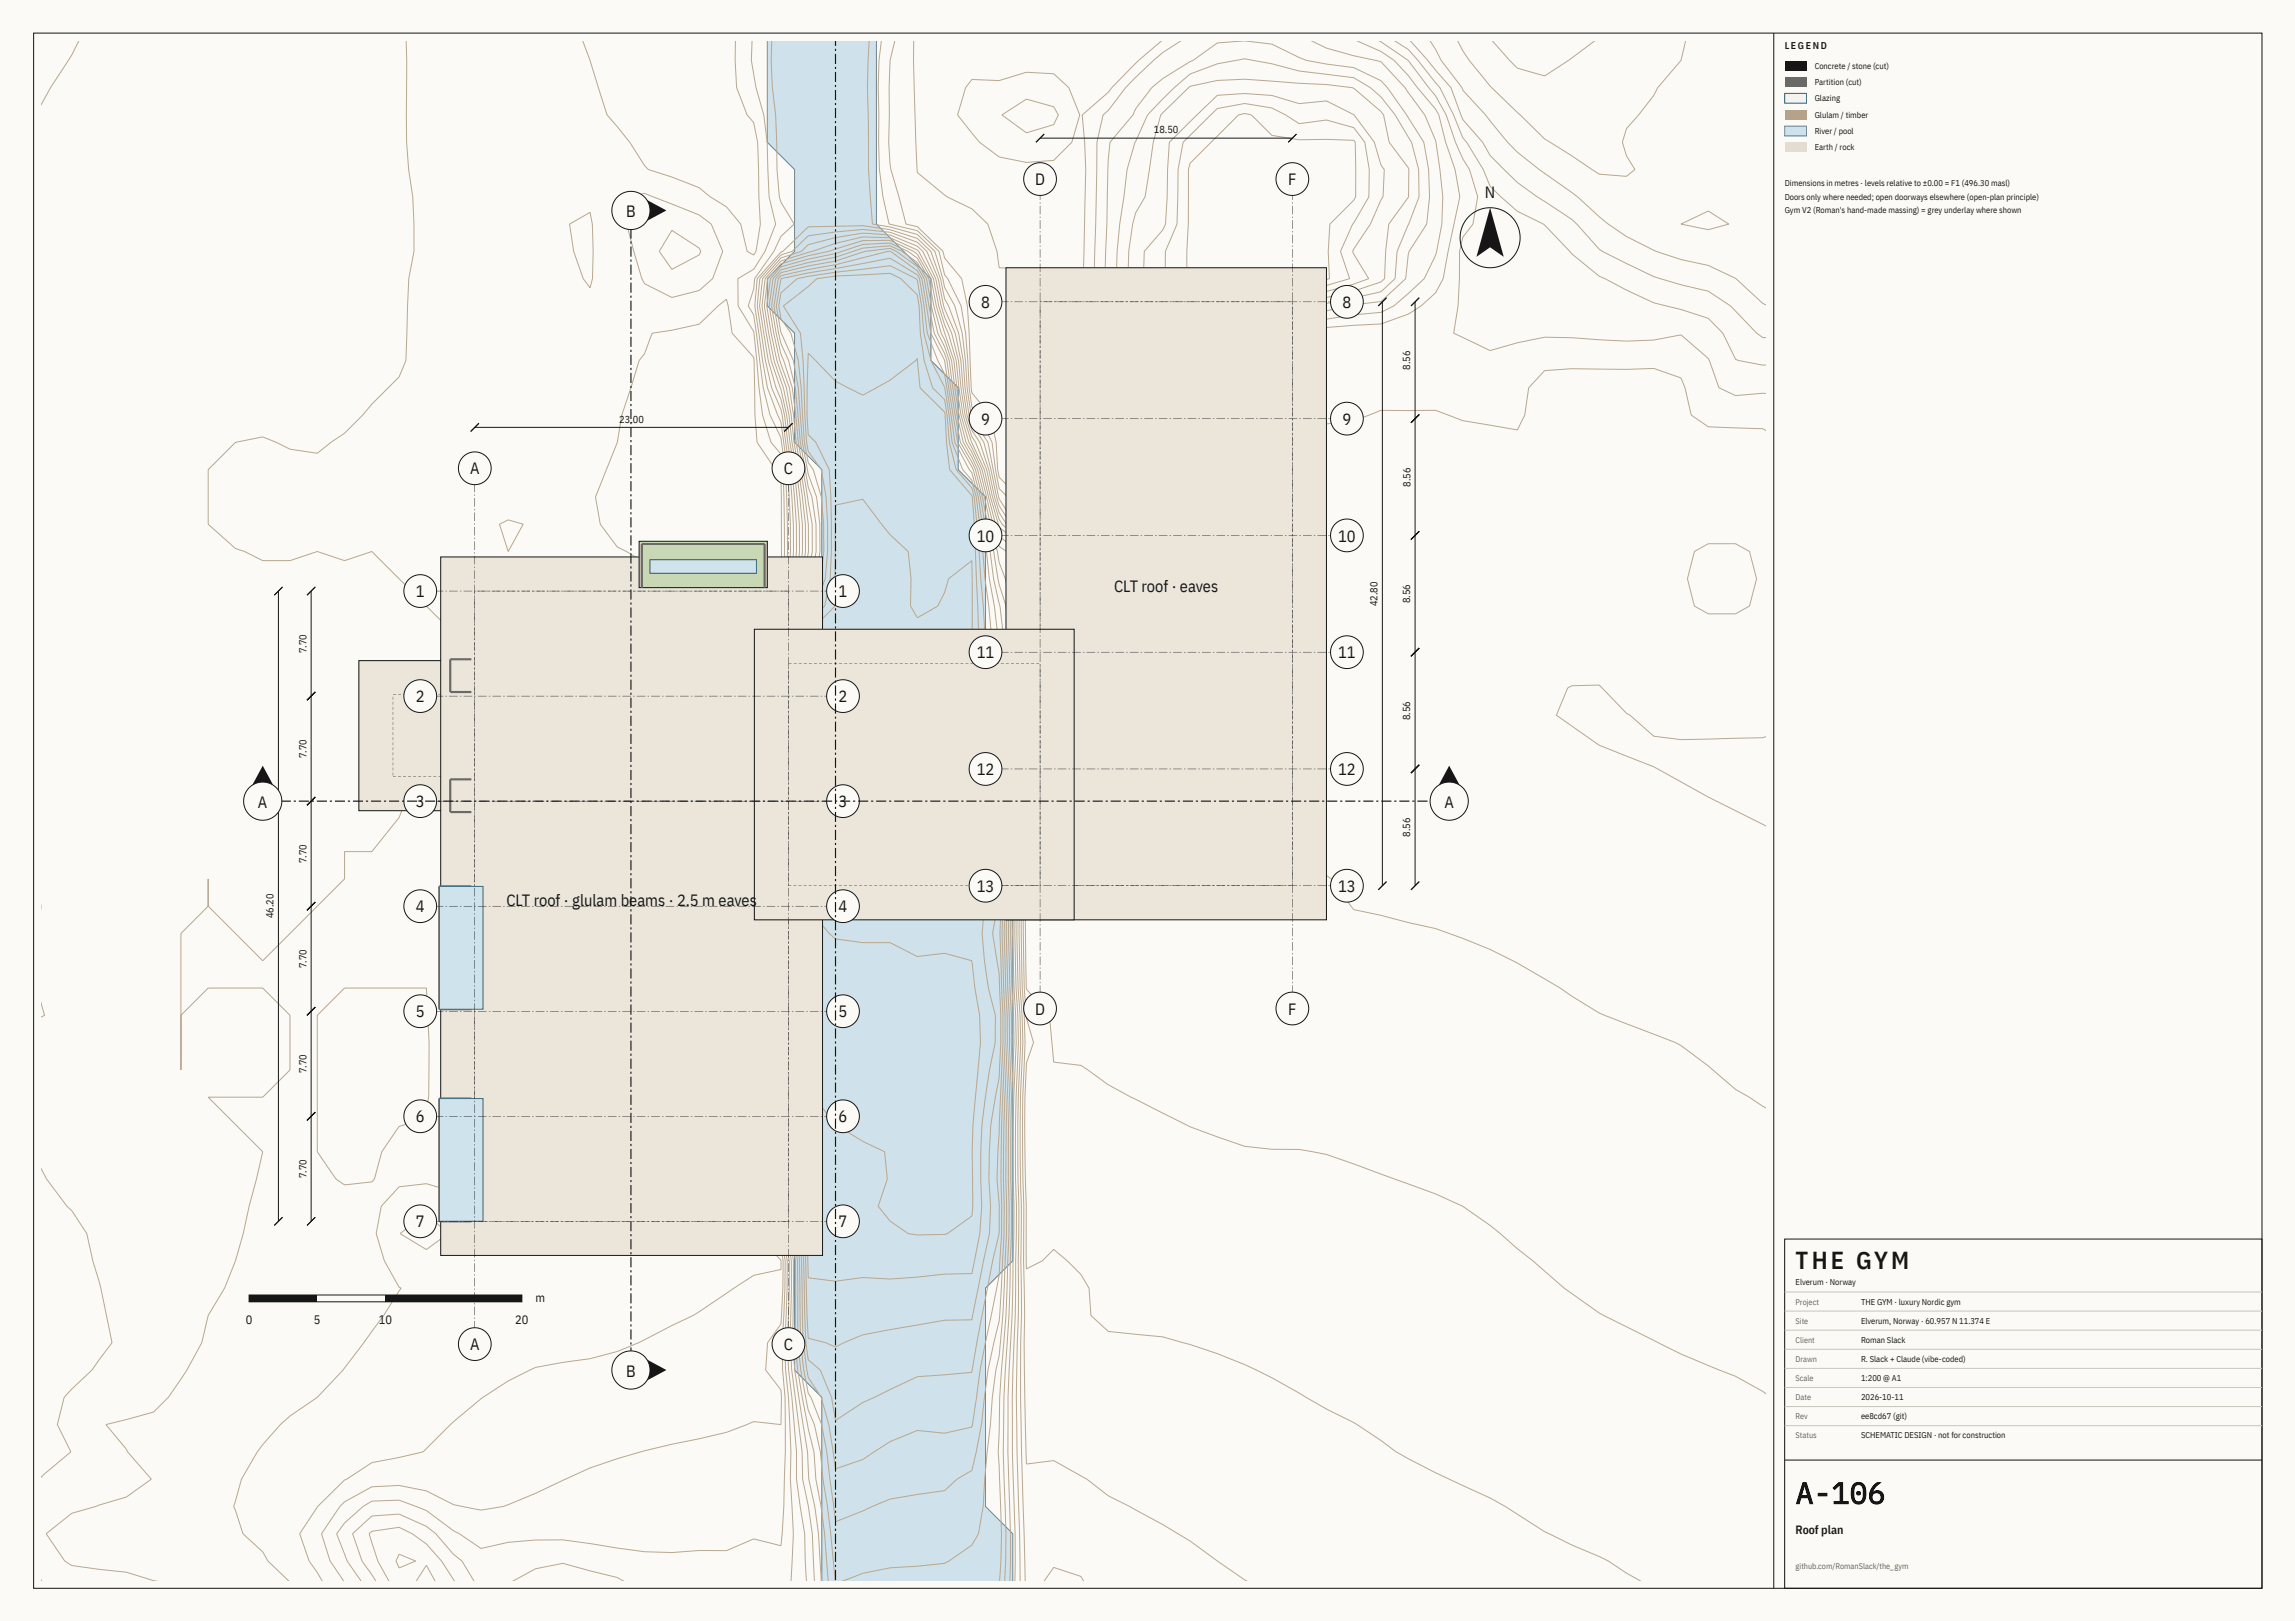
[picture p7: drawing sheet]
<svg xmlns="http://www.w3.org/2000/svg" width="841mm" height="594mm" viewBox="0 0 841 594" stroke-linecap="round" stroke-linejoin="round" font-family="sans-serif">
<defs><g id="words">
<text font-size="11" fill="#161616" x="658.3" y="551.1">A-106</text>
<text font-size="9" fill="#161616" x="658.3" y="465.1">THE GYM</text>
<g font-size="6" fill="#161616">
<text x="379.5" y="67.9">D</text>
<text x="472.3" y="67.9">F</text>
<text x="544.4" y="72.6">N</text>
<text x="229.6" y="79.6">B</text>
<text x="359.7" y="112.9">8</text>
<text x="492.2" y="112.9">8</text>
<text x="359.7" y="155.7">9</text>
<text x="492.2" y="155.7">9</text>
<text x="172.3" y="173.9">A</text>
<text x="287.4" y="173.9">C</text>
<text x="358.1" y="198.5">1</text>
<text x="361.3" y="198.5">0</text>
<text x="490.6" y="198.5">10</text>
<text x="152.5" y="218.9">1</text>
<text x="307.5" y="218.9">1</text>
<text x="408.5" y="217.1">CLT roof · eaves</text>
<text x="358.1" y="241.3">11</text>
<text x="490.6" y="241.3">11</text>
<text x="152.5" y="257.4">2</text>
<text x="307.5" y="257.4">2</text>
<text x="358.1" y="284.1">12</text>
<text x="490.6" y="284.1">12</text>
<text x="94.6" y="296.1">A</text>
<text x="152.5" y="295.9">3</text>
<text x="307.5" y="295.9">3</text>
<text x="529.6" y="296.1">A</text>
<text x="358.1" y="326.9">13</text>
<text x="490.6" y="326.9">13</text>
<text x="152.5" y="334.4">4</text>
<text x="185.7" y="332.1">CLT roof · glulam beams · 2.5 m eaves</text>
<text x="307.5" y="334.4">4</text>
<text x="379.5" y="371.9">D</text>
<text x="472.3" y="371.9">F</text>
<text x="152.5" y="372.9">5</text>
<text x="307.5" y="372.9">5</text>
<text x="152.5" y="411.4">6</text>
<text x="307.5" y="411.4">6</text>
<text x="152.5" y="449.9">7</text>
<text x="307.5" y="449.9">7</text>
<text x="172.3" y="494.9">A</text>
<text x="287.4" y="494.9">C</text>
<text x="229.6" y="504.6">B</text>
</g>
<g font-size="4.5" fill="#161616">
<text x="196.3" y="477.1">m</text>
<text x="90.1" y="485.1">0</text>
<text x="115.1" y="485.1">5</text>
<text x="138.9" y="485.1">10</text>
<text x="188.9" y="485.1">20</text>
</g>
<text font-size="4.4" fill="#161616" x="658.3" y="562.1">Roof plan</text>
<g font-size="3.7" fill="#161616">
<text x="423.1" y="48.9">18.50</text>
<text x="517.1" y="135.5" transform="rotate(-90 517.1 135.5)">8.56</text>
<text x="227.1" y="154.9">23.00</text>
<text x="517.1" y="178.3" transform="rotate(-90 517.1 178.3)">8.56</text>
<text x="517.1" y="221.1" transform="rotate(-90 517.1 221.1)">8.56</text>
<text x="505.1" y="222.1" transform="rotate(-90 505.1 222.1)">42.80</text>
<text x="112.3" y="239.4" transform="rotate(-90 112.3 239.4)">7.70</text>
<text x="517.1" y="263.9" transform="rotate(-90 517.1 263.9)">8.56</text>
<text x="112.3" y="277.9" transform="rotate(-90 112.3 277.9)">7.70</text>
<text x="517.1" y="306.7" transform="rotate(-90 517.1 306.7)">8.56</text>
<text x="112.3" y="316.4" transform="rotate(-90 112.3 316.4)">7.70</text>
<text x="100.3" y="336.6" transform="rotate(-90 100.3 336.6)">46.20</text>
<text x="112.3" y="354.9" transform="rotate(-90 112.3 354.9)">7.70</text>
<text x="112.3" y="393.4" transform="rotate(-90 112.3 393.4)">7.70</text>
<text x="112.3" y="431.9" transform="rotate(-90 112.3 431.9)">7.70</text>
</g>
<text font-size="3.6" fill="#161616" x="654.3" y="18.1">LEGEND</text>
<g font-size="3.1" fill="#161616">
<text x="665.3" y="25.1">Concrete / stone (cut)</text>
<text x="665.3" y="31.1">Partition (cut)</text>
<text x="665.3" y="37.1">Glazing</text>
<text x="665.3" y="43.1">Glulam / timber</text>
<text x="665.3" y="49.1">River / pool</text>
<text x="665.3" y="55.1">Earth / rock</text>
<text x="654.3" y="68.1">Dimensions in metres · levels relative to ±0.00 = F1 (496.30 masl)</text>
<text x="654.3" y="73.1">Doors only where needed; open doorways elsewhere (open-plan principle)</text>
<text x="654.3" y="78.1">Gym V2 (Roman's hand-made massing) = grey underlay where shown</text>
<text x="658.3" y="471.1">Elverum · Norway</text>
<text x="682.3" y="478.1">THE GYM · luxury Nordic gym</text>
<text x="682.3" y="485.1">Elverum, Norway · 60.957 N 11.374 E</text>
<text x="682.3" y="492.1">Roman Slack</text>
<text x="682.3" y="499.1">R. Slack + Claude (vibe-coded)</text>
<text x="682.3" y="506.1">1:200 @ A1</text>
<text x="682.3" y="513.1">2026-10-11</text>
<text x="682.3" y="520.1">ee8cd67 (git)</text>
<text x="682.3" y="527.1">SCHEMATIC DESIGN · not for construction</text>
</g>
<g font-size="3" fill="#6b675e">
<text x="658.3" y="478.1">Project</text>
<text x="658.3" y="485.1">Site</text>
<text x="658.3" y="492.1">Client</text>
<text x="658.3" y="499.1">Drawn</text>
<text x="658.3" y="506.1">Scale</text>
<text x="658.3" y="513.1">Date</text>
<text x="658.3" y="520.1">Rev</text>
<text x="658.3" y="527.1">Status</text>
<text x="658.3" y="575.1">github.com/RomanSlack/the_gym</text>
</g>
</g></defs>
<g fill="#fbfaf6">
<path d="M.3 0h841v594.1h-841z"/>
<path d="M.3 .1h841v594h-841z"/>
</g>
<path d="M12.3 12.1h817v570h-817zM650.3 12.1v570" fill="none" stroke="#161616" stroke-width=".37"/>
<path d="M241.3 15.1h90h-10v67l20 20v30l10 10v30l10 10v50l10 10v220l-10 10v80l10 10v17.1h30h-150h90h-40v-67.1l-10-10v-280l10-10v-40l-10-10v-40l-10-10v-10l10-10v-30l-10-10v-37zM221.3 15.1h80z" fill="#cfe1ea"/>
<path d="M281.3 15.1v37l10 10v30l-10 10v10l10 10v40l10 10v40l-10 10v280l10 10v67.1M321.3 15.1v67l20 20v30l10 10v30l10 10v50l10 10v220l-10 10v80l10 10v17.1" fill="none" stroke="#5b8aa3" stroke-width=".37"/>
<g fill="none" stroke="#b9a88f" stroke-width=".37">
<path d="M28.9 15.1l-2.6 5a147.1 147.1 0 0 0-11 17.9M148.9 15.1l.2 17a179.2 179.2 0 0 0 2.2 40l.5 10v10l-1.9 10-1.1 30-2.5 6-10 10-3.3 4-6.7 6.7-5 3.3-5 4-10-1.5-5-2.5-5-2-10 2-10 10v20l10 8.9 3.4 1.1 6.6 3.4h10l10-3.4 10 3.4 10-3.4 30 30v20l-6.6 10-3.4 1.7-8.3 8.3 1.1 10 .2 10-3 7.5-10 12.5h-10v10l-30 30-20-20M213.7 15.1l2.6 7 6.3 20 8.3 10 5.4 8.6 1.4 1.4 8.6 2.8 10 3.9 4.1 3.3 5.9 3.7 5.3 6.3 2.3 10 2.4 1.4 .9-1.4 1.6-10-.6-10-.4-20-1.5-7.2-2.4-2.8-3.8-10-.6-10 .1-7M275.7 15.1l-.2 7 1.7 10 2.8 10 1.3 10 .7 20 2.4 10-3.9 10-4.2 6.6-5.8 3.4 .1 10 5.7 9.4 2 20.6 1.3 10 3.1 10 3.6 4.3 .8 5.7a615.6 615.6 0 0 1 .3 40l-1.1 .7-110-.1-9.4 9.4-.1 140-.5 74.7-10-3-10 1.2-6.5 7.1-1.9 10 3 10 5.4 9.7 .8 .3a198 198 0 0 1-13.7 20l-7.6 10-9.5 10-10 6.9a70.5 70.5 0 0 0-17.8 23.1l-2.8 10 3.4 10 7.2 6.7 1.9 3.3 7.4 7.1M282.9 15.1l-.2 7 .5 10 1.2 10 .5 20 .8 10 .6 2 4.9 8-4.9 4.5-2.6 5.5-7 10-.4 3.9-2 6.1 2 3.3 3.5 26.7 2.5 10 4 8.3 1.6 11.7a381.3 381.3 0 0 1 .5 40l-2.1 1.4-110-.2-8.7 8.8-.2 150-.5 70 9.4 9.5 100.9 .5 9.1 9.8v3.4l-10 2.1-7.2 4.7a103.6 103.6 0 0 1-22.8 13.7 102.1 102.1 0 0 1-30 12.2l-10 1.3-10 1.9a105.2 105.2 0 0 0-31.2 20.9l-10 10-8.8 2.1-10 1.9-10 6.3-9.8 9.7-6.6 10 3.4 10 3 4.2 1.7 2.9M318.7 15.1l-.7 17 .4 30 1.5 20 6.4 1.1 10 2.7 6.5 6.2 2.9 10 .6 3.2 3.8 6.8 2.7 10 1.2 10 .6 10 1.7 11 5.9 9 4.1 20.7 5.9 9.3 4.1 3.6 3.6-3.6 .4-70 4-10 2-1.9 10 .1 10-5.6 3-2.6 .3-10 .9-10 1.6-10a68.1 68.1 0 0 1 8.6-30l9.8-10 5.8-5 10-3.7 10-1.9 10 1.9 10 2.6 20 2.5 6.1 3.6 3.9 3.4 5.2 6.6 6 10 2.6 10 .2 10-3.8 10-4.3 10-.7 10-5.2 4.8-20 4.3-1.5 .9-7.3 10 .4 30 1.3 10 .8 10v80l-.7 20 .7 40-3.7 7.9-2 2.1-8 4.2-90 .6-1.2 5.2a543.5 543.5 0 0 0 1.2 41l2.6 9-2.6 7.5a537.3 537.3 0 0 0 0 52.5v23l5.8-3 4.2-4.2 5 4.2 5 5 3 5 .7 10 6.3 5.9 20 2a174.8 174.8 0 0 1 52.5 22.1l7.5 4.3a106.5 106.5 0 0 1 25.6 15.7 357.5 357.5 0 0 0 34.4 16.9l5.6 3.1a152 152 0 0 0 34.4 18.4l3.4 1.6 6.6 4.5 4.7 2.6M323.1 15.1l-.8 7-.3 10 .4 30 1.3 10 2.3 10 10.3 2.4 8 7.6 2 8.6 1.2 1.4 4.9 10 1.6 10 1.3 20 1 7.1 2.4 2.9 5 10 1.3 10 1.3 7 3.1 3 4.4 10 2.5 2.2 2.2-2.2 .4-70 2.7-10 4.7-4.5 10 .2 8.8-5.7 .7-20a241 241 0 0 1 1.2-30l8.4-10 .9-2.2 6-7.8 4-3.3 11.1-6.7 8.9-6.4 8.7-.6M328 15.1l-1.7 7-.3 10-.2 20 .8 10 5.6 20 4.1 1 9.4 9 .6 2.5 6.3 7.5 2.1 10 1.6 31.9 6.7 8.1 2.2 10 .6 10 .5 2.8 7.3 7.2 1.8 10 .9 .9 .9-.9 .4-70 1.3-10 7.4-7.1 10 .2 4.8-3.1 1.1-50 2.2-10 1.9-1.6a105.2 105.2 0 0 1 20-21.3l6.5-4.1M335 15.1a911.3 911.3 0 0 0 1.3 48.1l10.9 8.9 9.1 4.4 5.9 5.6 3.3 10 .8 6 10 .5 4.3 3.5 15.7 .6 .9-.6 .9-40-.4-10-.9-10 9.5-8.3a133.9 133.9 0 0 1 19.4-18.7M457.2 15.1l9.1 1.1 12.7 5.9 7.3 1.4 10 1.3 10 4.8 2.4 2.5 7 10 6.3 10 1.8 10 .3 10-1 10-6.5 10-1.2 10-9.1 8.4-10 1.2-10 2.2-6.4 8.2 .6 30 1.7 10 .8 10-.1 90-.8 10 .9 40-2.6 10-4.1 4.4-10 2.9-90 .8-.4 1.9 .4 30v.4l8.4 9.6 1.6 17.2 10 1.2 10 7.1 8.4 4.5 21.6 10.9 20 7.1 10 1.1a67.3 67.3 0 0 1 30 5.4l30 11 10 4.5 10 7 10 8.6 5.7 4.4a152.2 152.2 0 0 0 24.3 19.1l20 10.1a213.8 213.8 0 0 0 30 13.1l11.1 6.3M481.1 15.1l5.2 2.5 10 2.8 10 2.2 8.8 9.5 7.3 10 3.9 9.4 1.6 10.6a68.1 68.1 0 0 1-1.6 31.5l-4.1 8.5-11.2 10-4.7 2.4-10 .9-10 1.6-4 5.1 .3 20 .4 10 2.2 10 .8 10-.2 80 .2 10-1.1 10 1.4 48.8 1.8 1.2 8.2 11.3 10 2.1 10 2.6 10 2.2a191.4 191.4 0 0 1 50 24.8l10 6.2 28 10.8a153.1 153.1 0 0 1 22 17.2l11.1 6.7M497.8 15.1l8.5 3.8 4.8 3.2 5.2 5.6 3.4 4.4 6.6 7.9 1.2 2.1 2.5 10 3.5 10 1.7 10-4.3 20-1.8 10-2.8 5.2-5.3 4.8-4.7 3-10 3.6-20 1.3-1.6 2.1 .3 20 .6 10 .7 3.3 10-1.1 10-3.9h20l10 3.8 20 3.4 2.7-5.5 1.5-10 5.8-6.3 10-.7 20 .3 10-.4 10 3.5 1.5 3.6 2.3 10 6.2 4.3 20 .7 1.1 .7"/>
<path d="M505.9 15.1l10.4 7 10 13 3.9 7 3.4 10 2.7 6.1 2.5 3.9 3 10-1.8 10-3.7 4.8-1.2 5.2v10l-.5 10-1.6 10 13.3 6.4 10-2.9 10-2 10 .2 20 1.2 10-.4 10-1.9 10 8.7 3.9 10.7 6.1 2.9 11.1-.8M511.5 15.1l4.8 3 11.6 14 5 10 3.4 8.4 1.4 1.6 6.1 10 2.5 6.2 10 9.1 9.6 4.7a136 136 0 0 0 20.4 19.1l10 5.1 10 4.7 10 2.4 10 3.3 5.4 5.4 4.6 9.6 1.1 .4 8.9 1.7h1.1M517.2 15.1l14.8 17 4.3 11.7 7.3 8.3 2.7 4.9 10 9.9 7.3 5.2 12.7 8.3 10 10.9 10 5.3a96.3 96.3 0 0 0 30 10.1l8.2 5.4 9.6 10 2.2 1.6 1.1 .1M524.4 15.1l1.9 3 2.1 4 7.6 10 .3 1 8.4 9a78.4 78.4 0 0 0 21.6 21.4l12.1 8.6a80.8 80.8 0 0 0 47.9 25.2l10.2 4.8 9.8 9.1 1.1 .5M534.5 15.1a68.5 68.5 0 0 0 12.4 17l19.4 18.8 10 6.2 10 6.7 10 .8 3.1-2.5-3.1-5-1.5-5 1.5-5 4.5-5 5.5-7.1 1.5-2.9 8.5-10 1.7-7M547.2 15.1l9.1 9.9 10 2.8 8.8-5.7 9.4-7M356.3 29.1l10 .4 10-3 10 .5 5.6 5.1 4 10-2.9 10-6.7 6.7-10 .7-10-2-7.2-5.4-8-10 2.9-10zM367.3 42.1l9-5.8 10 2.8 1.7 3-1.7 3.6-10 3zM229.7 72.1l6.6-1.2 20 7.9 4.5 3.3 4.2 10-3.7 10-5 4.4-10 2.5-10-5-1-1.9-5.5-20zM208.8 82.1l7.5-4.3 .9 4.3 .3 10-.3 10-.9 3.4-2.5-3.4-3.5-10zM246.3 84.4l10 6.5 .7 1.2-.7 1.3-10 5.3-4.6-6.6zM616.3 82.1l10-4.8 7.5 4.8-7.5 2.1z"/>
<path d="M286.3 107.3l6-5.2 14-2.3 20-2.4 9.5 4.7 .5 .5 1.6 9.5 .8 10 2.6 10 5 9.8 1.7 10.2 1.1 10 3.9 10 3.3 3.9 1.6 6.1 2.4 20 .8 10 1.4 10 .9 10a104.6 104.6 0 0 1 6.1 40l.2 40-2.7 20-.4 10 1.1 30v10l-2.2 50 .9 10-.1 10-2.4 10-5.8 30-1.8 10.9-20 1.6-20 9.4-10 6.6-1.4-8.5-4.2-10-4.4-3.7-.8-6.3-.9-30-.6-10-7.7-7.4-10-.5-100-.1-2-2 .1-220 1.9-1.9 110 .1 10 .5 4.5-8.7 1.2-10v-10l-.9-10-2.9-10-1.9-2.6-1.4-7.4-1.2-20-1-10-2.7-10-3.7-5.3-.8-4.7zM286.3 102.1l10-2.1 10-1.6 20-3.8 10 6.1 .8 1.4 1.7 10 1.2 10 3.8 10 2.5 4.9 3.8 25.1 5.3 10 .9 1.1 2.4 8.9 3 20 1 10 1.9 10 1.1 10a143.1 143.1 0 0 1 4.9 40l.2 40-3.1 20-.3 10 1.1 30v10a667.4 667.4 0 0 0-1.2 60l-.1 10-.9 15.2-7 34.8-3 20.9-10 2.3-10-1-10 4.1-10 6.5-10 3.4-2.4-16.2-2.8-10-4.8-7.3-.5-2.7-1.3-10-.6-30-.8-10-6.8-6.6-10-.6-100-.1-2.6-2.7 .1-220 2.5-2.5h110l10-2.2 2.8-5.3 1.5-10v-10l-1.2-10-3.1-8.3-2.1-11.7-1.5-20-1.8-10-4.6-10.2-1.7-9.8zM286.3 101l10-2.2 10-1.8 20-5 10 7.2 1.7 2.9 3.3 20 5 10 4.8 30 5.7 10 2.6 10 3.6 20 1.3 10 2.3 10 1.2 10a180.8 180.8 0 0 1 3.8 40l.2 40-3.3 20-.3 10 1.1 30v10a667.4 667.4 0 0 0-1.1 60l-.1 10-1.8 32.1a183.4 183.4 0 0 0-6.5 37.9l-3.5 16.8-5.4 3.2-4.6 4.2-20 3.1-10 4.4-10 3.9-3.2-25.6-1.9-10-3.9-10-1-1.5-1.6-8.5-1.2-10-.4-30-.8-10-6-5.7-10-.8-100-.1-3.3-3.4 .2-220 3.1-3.1h110l10-5 1-1.9 1.9-10v-10l-1.5-10-1.4-3.6-2.9-16.4-1.8-20-2.5-10-2.8-6.2-2.5-13.8 1.5-10zM239.1 122.1l7.2-1.1 10-2.2 7-6.7 3-2.4 .7 2.4 1.4 10 7.9 8.8 .5 21.2 .8 10 6.7 10 2 2.4 .2 27.6-.2 10.1-35-.1-5-1.6-10-4.4-6.6-4-3.4-1.6-6.2-8.4-1.8-10 8-20 1.7-10 6.3-20 2-2.5zM183.1 192.1l3.2-1.6 5.5 1.6-5.5 10zM621.2 202.1l5.1-2.8h10l5.1 2.8 2.6 10-2.6 10-5.1 2.9h-10l-5.1-2.9-2.5-10zM176.3 222.1h10l10 10h70l10-10h10l10 10 9.8-10 .2-37 10-2.1 10 13 6.7 6.1 1 10-.2 10 2.5 4.3 7.5-4.3 2.5-5 1.5-5 8.5-6.6 .2 46.6 3.7 10 6.1 8.9 .3 41.1-.3 4.1-10 3.7-5.4-7.8-4-10-.6-.7-10-7.4-3.1-1.9-6.9-6.4-10-.9-10 5.7-.9 1.6-9.1 9.1-10 .9v10l10 10-10 10 10 .9 7.7 9.1 2.3 2 10 1.4h10l10 5.1 10-1.2 10 2.7 1.1 10 1.8 10 .3 10-2.8 30-.3 10 .3 20-.4 3.6-9 6.4-1 .3-10 .2-3.3-.5-6.7-4.6-4.3-5.4 3.3-10-1-10-8-3.8-10-6.2-7.8-10-2.2-1.9-10 1.9v40h-80l-10-10h-20zM176.3 221.5h110l3.9 .6 6.1 6.2 6.1-6.2 2-10a320.3 320.3 0 0 0-.4-40l-4.9-10-2.8-2.8a273.3 273.3 0 0 1 0-29.9l10 10.3 10 5.1a72.9 72.9 0 0 0 20-13.4l1 10.7 9 8.9 .7 11.1 1.2 10 8.1 9.5a1010.6 1010.6 0 0 1 2.5 50.5l1 10 3.6 10 2.9 3.2 1 6.8 .4 50-.9 10-.5 3.4-5.4 6.6-.8 10 .8 10 1.5 10 2.5 10v10a192.6 192.6 0 0 0-5 60l-.7 10-2.9 14.7-10 .2-10 1.1-10 .7-10-.6-10 1.4-10-1.3-.5-16.2-9.5-9.1-110-.2-.6-.7v-220zM176.3 220.9h110l7.7 1.2 2.3 2.3 2.3-2.3 4-10 .8-10v-10l-.5-10-1.8-10-4.8-6.7-.6-3.3-.6-10-.7-20-.9-10-6.3-10 9.1-7.1 3.2-2.9 6.8-.9 20-1 4 1.9 6 6 .7 4 .4 10 1.4 10 3.1 10 4.4 4.4 .9 5.6 .9 10 2.5 10 5.7 6.7 .9 3.3 1.8 20 2.1 30 2.1 10 3.1 6.1 2.1 13.9 .3 50-2.4 19.2-.6 .8-1.8 10 2.4 14.6a292.9 292.9 0 0 1 0 38.2 133.5 133.5 0 0 0-3.7 37.2l.6 10-.4 10-6.5 31.6-10 .2-30 5.3-7 2.9-3 1.6-3.5-1.6-6.5-1.6-1.4-38.4-8.6-8.3-10-.3h-100l-1.3-1.4 .1-220zM303.8 252.1l2.5-2 1.1 2-1.1 1.5zM647.4 270l-1.1 .4-30 .7-10-1.3-8.7-7.7-1.3-.7-10-10.3-10 .2-1.5 .8-4.2 10 15.7 11 20 7.9a568.6 568.6 0 0 0 41.1 21.7M76.3 332.1l-10 10v50"/>
<path d="M76.3 322.1v10M15.3 368.4l1 3.7-1 .6M66.3 372.1l10-10h20l10 10v20l-10 10h-20l20 20-2.3 10-2.7 10-2.1 10-2.9 10-4 10-6 10-2.3 10-5.5 10-6.8 10-5.4 5.4-17.5 4.6 7.5 9 .5 1 8.7 10-9.2 6.6-20 5.9-9.4 7.5 6.8 10 2.6 1.7 20 2.4 9.5 3M116.3 372.1l10-10h30l1 20-.1 20-.9 3.6-7.5 6.4-2.5 .7-6.3 9.3-2.7 10-1 1.1-10 1.1-3.1-2.2-6.9-10zM15.3 428.7l1.8 3.4 7.5 10 1.7 1.6 5.5 8.4 2.2 10 3 10 4.1 20-7.4 10-7.4 7-2.8 3-2.5 10 5 10-10.7 9.1M146.7 452.1l9.6-7.3 8 7.3-8 5.9zM125.8 579.2l-4.8-7.1-3.1-10 6.7-10 1.7-1.7 10-5.5 10-.5 10 2 10 5.1 10 2 8.2-1.4a225.4 225.4 0 0 0 22.8-10l9-4.1a236.1 236.1 0 0 1 40-10.7l10-2.3 10-4 10 1.1 .2-10-.2-2.7-5.6-7.3 .7-10 4.9-6.8 .7-13.2 .1-10-.8-4.5-5.1-5.5-4.9-.8-100-.3-8.7-8.9 .4-70 .2-150 8.1-8.2 110 .2 3-2a256.6 256.6 0 0 0-3-57.4l-4.9-12.6-1.8-10-2.9-20 .9-10 8.7-9.7 .7-.3 9.3-9 20-.4 10 1.5 10 3.2 5 4.7 3.5 10 1.5 7.4 1.5 2.6 3.7 10 1.6 10 .7 10 1.5 10 1 3.3 4.4 6.7 5.6 23.2 4.3 6.8 5.7 5 5-5 .3-70 4.7-9.3 10 .1 2.4-.8 7.6-3.5 7.3-6.5 .2-10 1.5-10 1-4 3.5-6 3-20 2.8-10 10.7-10.5 10-2.1 10-.5 20 1.5 10 .5 10 1.3 10 8.6 1 1.2 2 10 7 9.4 .2 .6-.1 10-7.2 10-1.2 10-.4 10-1.3 1.2-10 3.4-10 2.3-5.2 3.1-4.8 7.2-1.2 2.8v10a287 287 0 0 0 1.9 40v80a1125.1 1125.1 0 0 0 0 60l-.7 1.6-8 8.4-2 1.1-90 .5-1.9 8.4a500.8 500.8 0 0 0 1.1 40l.3 10a621.1 621.1 0 0 0-.4 60l.2 60 .7 34.5 10-1.3 12.2 6.8 7.8 6.1 7.8 3.9 12.2 6.7 10 6 10 7.3 10.3 7.1M132.2 579.2l-4.9-7.1-3.9-10 2.9-3.9 6.8-6.1 3.2-1.9 10-.4 10 3.8 10 7.5 2.1 1 7.9 5.4a92.3 92.3 0 0 1 40-1.8l20 3 10 .3 10-.7h10l10-4.3 10 2.5 1.1-14.4a615.7 615.7 0 0 0 .4-40l-.9-10-.1-10 1-20 .1-10-1.6-8.7-1.1-1.3-8.9-1.5-100-.3-8.1-8.2 .4-40 .2-180 7.5-7.5 110 .1 3.9-2.6a199.8 199.8 0 0 0-2.1-50l-1.8-12-3.4-8-2.3-10-3-20 1-10 7.7-8.7 4.1-1.3 5.9-5.7 10-1.4 10-.9 10 1 10 3.7 3.5 3.3 4.2 10 2.3 11.1 3.9 8.9 2.1 10 .8 10 1.4 10 1.8 5.6 2.9 4.4 3.3 10 2.1 10 1.7 5.8 2.7 4.2 7.3 6.4 6.4-6.4 .2-70 3.4-6.7h10l10-3 12.9-10.3 .3-10 6.8-7.8 1-2.2 1.4-30 17.6-17.2 10-.6 10 .7 10 3 10-1 10.2 5.1 7.4 10 2.4 8.4 1.2 1.6-.4 10-.8 1.2-3.9 8.8-6.5 10 5.9 10-5.5 2-10 2.7-8.9 5.3-1.1 1.7-3.7 8.3a484.9 484.9 0 0 0 1.5 50v80l-.4 20 .4 40-7.8 8-90 .3-2.6 11.7a534.1 534.1 0 0 0 1 40l.3 10a621.1 621.1 0 0 0-.5 60l-.2 20 .2 20a1464 1464 0 0 0 1.2 90l.2 7.1M137.6 579.2l-4.9-7.1-3.4-10 7-6.5 10-.7 10 4.5 3.5 2.7 6.5 7.6 3.1 2.4 4.2 7.1M142.4 579.2l-3.9-7.1-3.2-10 1-.9 10-1.4 4.8 2.3 5.2 3.8 5.6 6.2 4.5 7.1M146.3 569.6l6.1 2.5-6.1 2.6-1.1-2.6zM152.8 579.2l3.5-5.5 3.1 5.5"/>
<path d="M188.6 579.2l7.7-4.2 10-2 20 5.2 1.8 1M290 579.2l.9-17.1-1.1-20a297.5 297.5 0 0 0-1.8-40l-.3-10 .9-20v-10l-1.6-10-.7-.6-10-1.6-100-.3-7.4-7.5 .4-80 .1-140 6.9-6.9 110 .1 4.9-3.2a164 164 0 0 0-.9-40l-2.7-20-1.3-5.7-1.8-4.3-2.8-10-3.2-20 1.1-10 6.7-7.6 7.5-2.4 2.5-2.4 10-2.6 10-1.7 10 .7 10 4.1 2 1.9 4.8 10 2 10 1.2 4.1 2.6 5.9 2.5 10 .9 10 1.5 10 2.5 7.9 1.4 2.1 4 10 2.2 10 2.4 8.3 1.1 1.7 8.9 7.8 7.8-7.8 .1-70 2.1-4.1h10l10-1.9 9.3-4 10.7-8.7 .9-1.3 .1-10 4.2-10 .4-20 1.9-10 12.5-12.3 10-1.9 10 1.7 5.1 2.5 4.9 3.2 10-1.3 10 2.8 4.1 5.3 1.6 10-.1 10-6 10-4.4 10 3.3 10-8.5 2.5-10 3.7-3.4 3.8-2.7 10 .2 30 .7 20-.2 100 .2 40-4.8 4.9-90 .2-3.4 14.9a471.3 471.3 0 0 0 1.1 40l.2 10a621.2 621.2 0 0 0-.6 60l-.3 20a615.7 615.7 0 0 1-.5 40 1143.4 1143.4 0 0 0 1 60l.2 17.1M295.6 579.2l-.6-17.1-3-20v-10l-1.7-20-1.2-10-.4-10 .7-20v-10l-1.6-10-1.5-1.4-10-1.5-100-.3-6.7-6.8 .3-40 .2-180 6.2-6.3 110 .1 5.8-3.8 1-10v-10l-.9-10-1-10-1.6-10a97.3 97.3 0 0 0-6.9-30l-3.3-20 1.1-10 5.8-6.5 11.6-3.5 8.4-2.9 10-2.4 10 .3 10 4.5 .5 .5 5.4 10 2 10 2.1 7 1.4 3 2.9 10 1 10a76.5 76.5 0 0 0 9.3 30l2.2 10 3.2 11.1 10 8.1 9.2-9.2v-70l.8-1.5a101.3 101.3 0 0 0 40-5.5l4-3 4.8-10v-10l.6-10v-20l.6-2.3 17.8-17.7 2.2-.5 2.5 .5 7.5 7.5 10 1.6 10-.1 10 .3 .6 .7 .1 20-.7 1.3-8.7 8.7-.6 10 .4 10-1.1 .4-10 .4-8.2 9.2-.3 10 .3 50v140l-1.8 1.9h-90l-2.1 8.1-2 10a500.6 500.6 0 0 0 1 40l.2 10a643.3 643.3 0 0 0-.7 60l-.3 20a572.1 572.1 0 0 1-1 40l-.3 10a811.4 811.4 0 0 0 1.1 50l-.1 17.1M298.6 579.2l-.4-7.1a132.1 132.1 0 0 0-3.9-30l-.2-10-3.8-30-.6-10 .5-20-.1-10-1.4-10-2.4-2.3-10-1.3-100-.3-6-6.1 .4-220 5.6-5.6 110 .1 6.8-4.5 1.1-10v-10l-1-10-2.8-20a87.7 87.7 0 0 0-6.6-30l-3.6-20 1.3-10 4.8-5.4 10-3 7.5-1.6 12.5-3.9 10-.1 8.7 4 1.3 1 5.1 9 1.9 10 6.4 20 1.1 10 1.5 10 2.9 10 4.9 10 2.3 10 3.9 14.6 8 5.4a471.7 471.7 0 0 1 1.4 40l.2 70-2.5 10-2 10-.1 10 1.3 40a643.4 643.4 0 0 0-.8 60l-.1 10a1265.5 1265.5 0 0 1-2.1 60 732.2 732.2 0 0 0 .9 50l-.2 17.1M301.1 579.2l-1-17.1-1.4-10-2.2-10-.4-10-4.7-30-.8-10 .3-30-1.3-10-3.3-3.1-10-1.2-100-.3-5.4-5.4 .4-220 5-5 110 .1 7.7-5.1 1.3-10v-10l-1.1-10-3.1-20-1-10-1.8-10-3.5-10-2.1-10-1.6-10 1.4-10 3.8-4.3 10-2.8 10-2.1 10-3.3 10-.5 6.6 3 3.4 2.5 4.2 7.5 1.9 10 2.7 10 1.2 2.4 2.6 7.6 2.7 20 2.6 10 2.1 3.7 3 6.3 4.8 20 2.2 8.2 2.8 1.8 2.7 10 1.4 10 .4 10a751 751 0 0 1 1.3 60v20l-2.3 10-1.9 10-.2 10 1.3 40a643.4 643.4 0 0 0-.9 60l-.5 20a472.3 472.3 0 0 1-1.8 40 517.5 517.5 0 0 0-.1 50l.3 10-.4 17.1M303.6 579.2a228.6 228.6 0 0 0-4.5-37.1l-.7-10a248 248 0 0 1-6.8-40v-30l-1.1-10-4.2-4-10-1.1-100-.1-4.7-4.8 .3-220 4.4-4.4 110 .1 8.7-5.7a72.3 72.3 0 0 0 .1-30l-3.2-20-1-10-1.5-10-3.5-10-2.2-10-1.7-10 1.4-10 2.9-3.2 10-2.7 10-1.9 10-3.4 10-.8 4.4 2 5.6 4.1 3.4 5.9 1.8 10 2.3 10 2.5 5 1.7 5 2.9 20 2.3 10 3.1 5.5 2.1 4.5 7.3 30 .6 4 2.3 6 2.4 10 .7 10a372 372 0 0 1 2.1 50v30l-3.9 20a572 572 0 0 0 .9 40l.2 10a643.4 643.4 0 0 0-1 60l-.1 10-.4 10a402.2 402.2 0 0 1-2.3 40l-.7 10-.5 20 .3 5a553.1 553.1 0 0 1 .7 35l-.5 7.1M306.2 579.2l-1.6-17.1-1.2-10-1.7-10-.9-10-2.2-10-2.3-5.3a134.7 134.7 0 0 1-3.8-34.7l-.1-20-1-10-5.1-4.9-10-.9-100-.1-4-4.1 .3-220 3.7-3.8 110 .1 9.6-6.3 1.9-10v-10l-5.1-30-.9-10-1.3-10-3.2-10-1-2.2-1.7-7.8-1.7-10 1.5-10 1.9-2.2 10-2.4 10-1.8 11.1-3.6 8.9-1.1 2.3 1.1 7.7 5.6 2.5 4.4 3.7 20 3.8 7.5 .9 2.5 3 20 1.9 10 4.2 7.2 1.3 2.8 2.6 10 4.1 20 2 12.1 2.5 7.9 .9 10a263.2 263.2 0 0 1 3 50l.1 30-3.6 20a533.8 533.8 0 0 0 .8 40l.2 10a643.5 643.5 0 0 0-1.1 60l-.1 10-.5 10a359.7 359.7 0 0 1-2.2 34.8l-1.2 5.2-1.3 10-.7 10-2.1 20-.5 10-1.8 10-2.4 4.2-8.4 5.8-1.6 .9-10 1-10 .6-10 2-6.5 2.6M383 579.2l3.3-4.7 10 3.3 .8 1.4"/>
</g>
<path d="M131.6 242.1h55v55h-55z" fill="#ece6da"/>
<path d="M131.6 242.1h55v55h-55z" fill="none" stroke="#161616" stroke-width=".37"/>
<path d="M145.9 284.6l1.1 .1zM147.8 284.6l1 .1zM149.6 284.6l1.1 .1zM151.5 284.6l1 .1zM153.3 284.6l1.1 .1zM155.2 284.6l1 .1zM157 284.6l1.1 .1zM158.9 284.6l1 .1zM160.7 284.6l1.1 .1zM162.6 284.6l1.1 .1zM164.4 284.6l1.1 .1zM166.3 284.6l1.1 .1zM168.2 284.6l1 .1zM170 284.6l1.1 .1zM171.9 284.6l1 .1zM174 283.9l.1 .8h-.4l.4-.1zM174 282.1l.1 1zM174 280.2l.1 1.1zM174 278.4l.1 1zM174 276.5l.1 1.1zM174 274.7l.1 1zM174 272.8l.1 1.1zM174 271l.1 1zM174 269.1l.1 1.1zM174 267.3l.1 1zM174 265.4l.1 1.1zM174 263.6l.1 1zM174 261.7l.1 1.1zM174 259.9l.1 1zM174 258l.1 1.1zM174 256.2l.1 1zM173.7 254.6h.4v.8v-.8zM171.9 254.6l1.1 .1zM170 254.6l1.1 .1zM168.2 254.6l1.1 .1zM166.3 254.6l1.1 .1zM164.5 254.6l1 .1zM162.6 254.6l1.1 .1zM160.8 254.6l1 .1zM158.9 254.6l1.1 .1zM157.1 254.6l1 .1zM155.2 254.6l1.1 .1zM153.4 254.6l1 .1zM151.5 254.6l1.1 .1zM149.7 254.6l1 .1zM147.8 254.6l1.1 .1zM146 254.6l1 .1zM144.1 254.6l1.1 .1zM144 255.4l.1 1zM144 257.2l.1 1.1zM144 259.1l.1 1zM144 260.9l.1 1.1zM144 262.8l.1 1zM144 264.6l.1 1.1zM144 266.5l.1 1.1zM144 268.3l.1 1.1zM144 270.2l.1 1.1zM144 272.1l.1 1zM144 273.9l.1 1.1zM144 275.8l.1 1zM144 277.6l.1 1.1zM144 279.5l.1 1zM144 281.3l.1 1.1zM144 283.2l.1 1zM144.1 284.6l1 .1z" fill="#161616"/>
<path d="M161.6 204.1h140v256h-140z" fill="#ece6da"/>
<path d="M161.6 204.1h140v256h-140z" fill="none" stroke="#161616" stroke-width=".37"/>
<path d="M175.9 447.6l1.1 .1zM177.8 447.6l1 .1zM179.6 447.6l1.1 .1zM181.5 447.6l1 .1zM183.3 447.6l1.1 .1zM185.2 447.6l1 .1zM187 447.6l1.1 .1zM188.9 447.6l1 .1zM190.7 447.6l1.1 .1zM192.6 447.6l1.1 .1zM194.4 447.6l1.1 .1zM196.3 447.6l1.1 .1zM198.2 447.6l1 .1zM200 447.6l1.1 .1zM201.9 447.6l1 .1zM203.7 447.6l1.1 .1zM205.6 447.6l1 .1zM207.4 447.6l1.1 .1zM209.3 447.6l1 .1zM211.1 447.6l1.1 .1zM213 447.6l1 .1zM214.8 447.6l1.1 .1zM216.7 447.6l1 .1zM218.5 447.6l1.1 .1zM220.4 447.6l1 .1zM222.2 447.6l1.1 .1zM224.1 447.6l1 .1zM225.9 447.6l1.1 .1zM227.8 447.6l1 .1zM229.6 447.6l1.1 .1zM231.5 447.6l1 .1zM233.3 447.6l1.1 .1zM235.2 447.6l1.1 .1zM237 447.6l1.1 .1zM238.9 447.6l1.1 .1zM240.7 447.6l1.1 .1zM242.6 447.6l1.1 .1zM244.5 447.6l1 .1zM246.3 447.6l1.1 .1zM248.2 447.6l1 .1zM250 447.6l1.1 .1zM251.9 447.6l1 .1zM253.7 447.6l1.1 .1zM255.6 447.6l1 .1zM257.4 447.6l1.1 .1zM259.3 447.6l1 .1zM261.1 447.6l1.1 .1zM263 447.6l1 .1zM264.8 447.6l1.1 .1zM266.7 447.6l1 .1zM268.5 447.6l1.1 .1zM270.4 447.6l1 .1zM272.2 447.6l1.1 .1zM274.1 447.6l1 .1zM275.9 447.6l1.1 .1zM277.8 447.6l1 .1zM279.6 447.6l1.1 .1zM281.5 447.6l1.1 .1zM283.3 447.6l1.1 .1zM285.2 447.6l1.1 .1zM287.1 447.6l1 .1zM289 446.7l.1 1h-.2zM289 444.9l.1 1zM289 443l.1 1.1zM289 441.2l.1 1zM289 439.3l.1 1.1zM289 437.5l.1 1zM289 435.6l.1 1.1zM289 433.8l.1 1zM289 431.9l.1 1.1zM289 430.1l.1 1zM289 428.2l.1 1.1zM289 426.4l.1 1zM289 424.5l.1 1.1zM289 422.7l.1 1zM289 420.8l.1 1.1zM289 419l.1 1zM289 417.1l.1 1.1zM289 415.2l.1 1.1zM289 413.4l.1 1.1zM289 411.5l.1 1.1zM289 409.7l.1 1.1zM289 407.8l.1 1.1zM289 406l.1 1zM289 404.1l.1 1.1zM289 402.3l.1 1zM289 400.4l.1 1.1zM289 398.6l.1 1zM289 396.7l.1 1.1zM289 394.9l.1 1zM289 393l.1 1.1zM289 391.2l.1 1zM289 389.3l.1 1.1zM289 387.5l.1 1zM289 385.6l.1 1.1zM289 383.8l.1 1zM289 381.9l.1 1.1zM289 380.1l.1 1zM289 378.2l.1 1.1zM289 376.4l.1 1zM289 374.5l.1 1.1zM289 372.7l.1 1zM289 370.8l.1 1.1zM289 368.9l.1 1.1zM289 367.1l.1 1.1zM289 365.2l.1 1.1zM289 363.4l.1 1zM289 361.5l.1 1.1zM289 359.7l.1 1zM289 357.8l.1 1.1zM289 356l.1 1zM289 354.1l.1 1.1zM289 352.3l.1 1zM289 350.4l.1 1.1zM289 348.6l.1 1zM289 346.7l.1 1.1zM289 344.9l.1 1zM289 343l.1 1.1zM289 341.2l.1 1zM289 339.3l.1 1.1zM289 337.5l.1 1zM289 335.6l.1 1.1zM289 333.8l.1 1zM289 331.9l.1 1.1zM289 330.1l.1 1zM289 328.2l.1 1.1zM289 326.3l.1 1.1zM289 324.5l.1 1.1zM289 322.6l.1 1.1zM289 320.8l.1 1.1zM289 318.9l.1 1.1zM289 317.1l.1 1zM289 315.2l.1 1.1zM289 313.4l.1 1zM289 311.5l.1 1.1zM289 309.7l.1 1zM289 307.8l.1 1.1zM289 306l.1 1zM289 304.1l.1 1.1zM289 302.3l.1 1zM289 300.4l.1 1.1zM289 298.6l.1 1zM289 296.7l.1 1.1zM289 294.9l.1 1zM289 293l.1 1.1zM289 291.2l.1 1zM289 289.3l.1 1.1zM289 287.5l.1 1zM289 285.6l.1 1.1zM289 283.8l.1 1zM289 281.9l.1 1.1zM289 280l.1 1.1zM289 278.2l.1 1.1zM289 276.3l.1 1.1zM289 274.5l.1 1zM289 272.6l.1 1.1zM289 270.8l.1 1zM289 268.9l.1 1.1zM289 267.1l.1 1zM289 265.2l.1 1.1zM289 263.4l.1 1zM289 261.5l.1 1.1zM289 259.7l.1 1zM289 257.8l.1 1.1zM289 256l.1 1zM289 254.1l.1 1.1zM289 252.3l.1 1zM289 250.4l.1 1.1zM289 248.6l.1 1zM289 246.7l.1 1.1zM289 244.9l.1 1zM289 243l.1 1.1zM289 241.2l.1 1zM289 239.3l.1 1.1zM289 237.4l.1 1.1zM289 235.6l.1 1.1zM289 233.7l.1 1.1zM289 231.9l.1 1.1zM289 230l.1 1.1zM289 228.2l.1 1zM289 226.3l.1 1.1zM289 224.5l.1 1zM289 222.6l.1 1.1zM289 220.8l.1 1zM289 218.9l.1 1.1zM289 217.1l.1 1zM287.7 216.6l1 .1zM285.8 216.6l1.1 .1zM284 216.6l1 .1zM282.1 216.6l1.1 .1zM280.3 216.6l1 .1zM278.4 216.6l1.1 .1zM276.6 216.6l1 .1zM274.7 216.6l1.1 .1zM272.9 216.6l1 .1zM271 216.6l1.1 .1zM269.1 216.6l1.1 .1zM267.3 216.6l1.1 .1zM265.4 216.6l1.1 .1zM263.6 216.6l1 .1zM261.7 216.6l1.1 .1zM259.9 216.6l1 .1zM258 216.6l1.1 .1zM256.2 216.6l1 .1zM254.3 216.6l1.1 .1zM252.5 216.6l1 .1zM250.6 216.6l1.1 .1zM248.8 216.6l1 .1zM246.9 216.6l1.1 .1zM245.1 216.6l1 .1zM243.2 216.6l1.1 .1zM241.4 216.6l1 .1zM239.5 216.6l1.1 .1zM237.7 216.6l1 .1zM235.8 216.6l1.1 .1zM234 216.6l1 .1zM232.1 216.6l1.1 .1zM230.3 216.6l1 .1zM228.4 216.6l1.1 .1zM226.5 216.6l1.1 .1zM224.7 216.6l1.1 .1zM222.8 216.6l1.1 .1zM221 216.6l1.1 .1zM219.1 216.6l1.1 .1zM217.3 216.6l1 .1zM215.4 216.6l1.1 .1zM213.6 216.6l1 .1zM211.7 216.6l1.1 .1zM209.9 216.6l1 .1zM208 216.6l1.1 .1zM206.2 216.6l1 .1zM204.3 216.6l1.1 .1zM202.5 216.6l1 .1zM200.6 216.6l1.1 .1zM198.8 216.6l1 .1zM196.9 216.6l1.1 .1zM195.1 216.6l1 .1zM193.2 216.6l1.1 .1zM191.4 216.6l1 .1zM189.5 216.6l1.1 .1zM187.7 216.6l1 .1zM185.8 216.6l1.1 .1zM184 216.6l1 .1zM182.1 216.6l1.1 .1zM180.2 216.6l1.1 .1zM178.4 216.6l1.1 .1zM176.5 216.6l1.1 .1zM174.7 216.6l1 .1zM174 216.8l.1 1.1zM174 218.7l.1 1zM174 220.5l.1 1.1zM174 222.4l.1 1zM174 224.2l.1 1.1zM174 226.1l.1 1zM174 227.9l.1 1.1zM174 229.8l.1 1zM174 231.6l.1 1.1zM174 233.5l.1 1zM174 235.3l.1 1.1zM174 237.2l.1 1zM174 239l.1 1.1zM174 240.9l.1 1zM174 242.7l.1 1.1zM174 244.6l.1 1zM174 246.4l.1 1.1zM174 248.3l.1 1zM174 250.1l.1 1.1zM174 252l.1 1.1zM174 253.8l.1 1.1zM174 255.7l.1 1.1zM174 257.6l.1 1zM174 259.4l.1 1.1zM174 261.3l.1 1zM174 263.1l.1 1.1zM174 265l.1 1zM174 266.8l.1 1.1zM174 268.7l.1 1zM174 270.5l.1 1.1zM174 272.4l.1 1zM174 274.2l.1 1.1zM174 276.1l.1 1zM174 277.9l.1 1.1zM174 279.8l.1 1zM174 281.6l.1 1.1zM174 283.5l.1 1zM174 285.3l.1 1.1zM174 287.2l.1 1zM174 289l.1 1.1zM174 290.9l.1 1zM174 292.7l.1 1.1zM174 294.6l.1 1.1zM174 296.4l.1 1.1zM174 298.3l.1 1.1zM174 300.1l.1 1.1zM174 302l.1 1.1zM174 303.9l.1 1zM174 305.7l.1 1.1zM174 307.6l.1 1zM174 309.4l.1 1.1zM174 311.3l.1 1zM174 313.1l.1 1.1zM174 315l.1 1zM174 316.8l.1 1.1zM174 318.7l.1 1zM174 320.5l.1 1.1zM174 322.4l.1 1zM174 324.2l.1 1.1zM174 326.1l.1 1zM174 327.9l.1 1.1zM174 329.8l.1 1zM174 331.6l.1 1.1zM174 333.5l.1 1zM174 335.3l.1 1.1zM174 337.2l.1 1zM174 339l.1 1.1zM174 340.9l.1 1.1zM174 342.7l.1 1.1zM174 344.6l.1 1.1zM174 346.5l.1 1zM174 348.3l.1 1.1zM174 350.2l.1 1zM174 352l.1 1.1zM174 353.9l.1 1zM174 355.7l.1 1.1zM174 357.6l.1 1zM174 359.4l.1 1.1zM174 361.3l.1 1zM174 363.1l.1 1.1zM174 365l.1 1zM174 366.8l.1 1.1zM174 368.7l.1 1zM174 370.5l.1 1.1zM174 372.4l.1 1zM174 374.2l.1 1.1zM174 376.1l.1 1zM174 377.9l.1 1.1zM174 379.8l.1 1zM174 381.6l.1 1.1zM174 383.5l.1 1.1zM174 385.3l.1 1.1zM174 387.2l.1 1.1zM174 389l.1 1.1zM174 390.9l.1 1.1zM174 392.8l.1 1zM174 394.6l.1 1.1zM174 396.5l.1 1zM174 398.3l.1 1.1zM174 400.2l.1 1zM174 402l.1 1.1zM174 403.9l.1 1zM174 405.7l.1 1.1zM174 407.6l.1 1zM174 409.4l.1 1.1zM174 411.3l.1 1zM174 413.1l.1 1.1zM174 415l.1 1zM174 416.8l.1 1.1zM174 418.7l.1 1zM174 420.5l.1 1.1zM174 422.4l.1 1zM174 424.2l.1 1.1zM174 426.1l.1 1zM174 427.9l.1 1.1zM174 429.8l.1 1.1zM174 431.6l.1 1.1zM174 433.5l.1 1.1zM174 435.4l.1 1zM174 437.2l.1 1.1zM174 439.1l.1 1zM174 440.9l.1 1.1zM174 442.8l.1 1zM174 444.6l.1 1.1zM174 446.5l.1 1zM174.1 447.6l1 .1z" fill="#161616"/>
<path d="M368.8 98.1h117.5v239h-117.5z" fill="#ece6da"/>
<path d="M368.8 98.1h117.5v239h-117.5z" fill="none" stroke="#161616" stroke-width=".37"/>
<path d="M383.2 324.6l1 .1zM385 324.6l1.1 .1zM386.9 324.6l1 .1zM388.7 324.6l1.1 .1zM390.6 324.6l1 .1zM392.4 324.6l1.1 .1zM394.3 324.6l1 .1zM396.1 324.6l1.1 .1zM398 324.6l1 .1zM399.8 324.6l1.1 .1zM401.7 324.6l1.1 .1zM403.5 324.6l1.1 .1zM405.4 324.6l1.1 .1zM407.2 324.6l1.1 .1zM409.1 324.6l1.1 .1zM411 324.6l1 .1zM412.8 324.6l1.1 .1zM414.7 324.6l1 .1zM416.5 324.6l1.1 .1zM418.4 324.6l1 .1zM420.2 324.6l1.1 .1zM422.1 324.6l1 .1zM423.9 324.6l1.1 .1zM425.8 324.6l1 .1zM427.6 324.6l1.1 .1zM429.5 324.6l1 .1zM431.3 324.6l1.1 .1zM433.2 324.6l1 .1zM435 324.6l1.1 .1zM436.9 324.6l1 .1zM438.7 324.6l1.1 .1zM440.6 324.6l1 .1zM442.4 324.6l1.1 .1zM444.3 324.6l1 .1zM446.1 324.6l1.1 .1zM448 324.6l1.1 .1zM449.8 324.6l1.1 .1zM451.7 324.6l1.1 .1zM453.6 324.6l1 .1zM455.4 324.6l1.1 .1zM457.3 324.6l1 .1zM459.1 324.6l1.1 .1zM461 324.6l1 .1zM462.8 324.6l1.1 .1zM464.7 324.6l1 .1zM466.5 324.6l1.1 .1zM468.4 324.6l1 .1zM470.2 324.6l1.1 .1zM472.1 324.6l1 .1zM473.8 323.5l.1 1zM473.8 321.6l.1 1.1zM473.8 319.8l.1 1zM473.8 317.9l.1 1.1zM473.8 316.1l.1 1zM473.8 314.2l.1 1.1zM473.8 312.3l.1 1.1zM473.8 310.5l.1 1.1zM473.8 308.6l.1 1.1zM473.8 306.8l.1 1.1zM473.8 304.9l.1 1.1zM473.8 303.1l.1 1zM473.8 301.2l.1 1.1zM473.8 299.4l.1 1zM473.8 297.5l.1 1.1zM473.8 295.7l.1 1zM473.8 293.8l.1 1.1zM473.8 292l.1 1zM473.8 290.1l.1 1.1zM473.8 288.3l.1 1zM473.8 286.4l.1 1.1zM473.8 284.6l.1 1zM473.8 282.7l.1 1.1zM473.8 280.9l.1 1zM473.8 279l.1 1.1zM473.8 277.2l.1 1zM473.8 275.3l.1 1.1zM473.8 273.5l.1 1zM473.8 271.6l.1 1.1zM473.8 269.8l.1 1zM473.8 267.9l.1 1.1zM473.8 266l.1 1.1zM473.8 264.2l.1 1.1zM473.8 262.3l.1 1.1zM473.8 260.5l.1 1zM473.8 258.6l.1 1.1zM473.8 256.8l.1 1zM473.8 254.9l.1 1.1zM473.8 253.1l.1 1zM473.8 251.2l.1 1.1zM473.8 249.4l.1 1zM473.8 247.5l.1 1.1zM473.8 245.7l.1 1zM473.8 243.8l.1 1.1zM473.8 242l.1 1zM473.8 240.1l.1 1.1zM473.8 238.3l.1 1zM473.8 236.4l.1 1.1zM473.8 234.6l.1 1zM473.8 232.7l.1 1.1zM473.8 230.9l.1 1zM473.8 229l.1 1.1zM473.8 227.2l.1 1zM473.8 225.3l.1 1.1zM473.8 223.4l.1 1.1zM473.8 221.6l.1 1.1zM473.8 219.7l.1 1.1zM473.8 217.9l.1 1.1zM473.8 216l.1 1.1zM473.8 214.2l.1 1zM473.8 212.3l.1 1.1zM473.8 210.5l.1 1zM473.8 208.6l.1 1.1zM473.8 206.8l.1 1zM473.8 204.9l.1 1.1zM473.8 203.1l.1 1zM473.8 201.2l.1 1.1zM473.8 199.4l.1 1zM473.8 197.5l.1 1.1zM473.8 195.7l.1 1zM473.8 193.8l.1 1.1zM473.8 192l.1 1zM473.8 190.1l.1 1.1zM473.8 188.3l.1 1zM473.8 186.4l.1 1.1zM473.8 184.6l.1 1zM473.8 182.7l.1 1.1zM473.8 180.9l.1 1zM473.8 179l.1 1.1zM473.8 177.1l.1 1.1zM473.8 175.3l.1 1.1zM473.8 173.4l.1 1.1zM473.8 171.6l.1 1zM473.8 169.7l.1 1.1zM473.8 167.9l.1 1zM473.8 166l.1 1.1zM473.8 164.2l.1 1zM473.8 162.3l.1 1.1zM473.8 160.5l.1 1zM473.8 158.6l.1 1.1zM473.8 156.8l.1 1zM473.8 154.9l.1 1.1zM473.8 153.1l.1 1zM473.8 151.2l.1 1.1zM473.8 149.4l.1 1zM473.8 147.5l.1 1.1zM473.8 145.7l.1 1zM473.8 143.8l.1 1.1zM473.8 142l.1 1zM473.8 140.1l.1 1.1zM473.8 138.3l.1 1zM473.8 136.4l.1 1.1zM473.8 134.5l.1 1.1zM473.8 132.7l.1 1.1zM473.8 130.8l.1 1.1zM473.8 129l.1 1.1zM473.8 127.1l.1 1.1zM473.8 125.3l.1 1zM473.8 123.4l.1 1.1zM473.8 121.6l.1 1zM473.8 119.7l.1 1.1zM473.8 117.9l.1 1zM473.8 116l.1 1.1zM473.8 114.2l.1 1zM473.8 112.3l.1 1.1zM473.7 110.6h.2v.9zM471.8 110.6l1.1 .1zM470 110.6l1 .1zM468.1 110.6l1.1 .1zM466.3 110.6l1 .1zM464.4 110.6l1.1 .1zM462.5 110.6l1.1 .1zM460.7 110.6l1.1 .1zM458.8 110.6l1.1 .1zM457 110.6l1.1 .1zM455.1 110.6l1.1 .1zM453.3 110.6l1 .1zM451.4 110.6l1.1 .1zM449.6 110.6l1 .1zM447.7 110.6l1.1 .1zM445.9 110.6l1 .1zM444 110.6l1.1 .1zM442.2 110.6l1 .1zM440.3 110.6l1.1 .1zM438.5 110.6l1 .1zM436.6 110.6l1.1 .1zM434.8 110.6l1 .1zM432.9 110.6l1.1 .1zM431.1 110.6l1 .1zM429.2 110.6l1.1 .1zM427.4 110.6l1 .1zM425.5 110.6l1.1 .1zM423.7 110.6l1 .1zM421.8 110.6l1.1 .1zM420 110.6l1 .1zM418.1 110.6l1.1 .1zM416.2 110.6l1.1 .1zM414.4 110.6l1.1 .1zM412.5 110.6l1.1 .1zM410.7 110.6l1 .1zM408.8 110.6l1.1 .1zM407 110.6l1 .1zM405.1 110.6l1.1 .1zM403.3 110.6l1 .1zM401.4 110.6l1.1 .1zM399.6 110.6l1 .1zM397.7 110.6l1.1 .1zM395.9 110.6l1 .1zM394 110.6l1.1 .1zM392.2 110.6l1 .1zM390.3 110.6l1.1 .1zM388.5 110.6l1 .1zM386.6 110.6l1.1 .1zM384.8 110.6l1 .1zM382.9 110.6l1.1 .1zM381.3 110.6l.8 .1-.8-.1v.3zM381.3 111.7l.1 1zM381.3 113.5l.1 1.1zM381.3 115.4l.1 1zM381.3 117.2l.1 1.1zM381.3 119.1l.1 1.1zM381.3 120.9l.1 1.1zM381.3 122.8l.1 1.1zM381.3 124.7l.1 1zM381.3 126.5l.1 1.1zM381.3 128.4l.1 1zM381.3 130.2l.1 1.1zM381.3 132.1l.1 1zM381.3 133.9l.1 1.1zM381.3 135.8l.1 1zM381.3 137.6l.1 1.1zM381.3 139.5l.1 1zM381.3 141.3l.1 1.1zM381.3 143.2l.1 1zM381.3 145l.1 1.1zM381.3 146.9l.1 1zM381.3 148.7l.1 1.1zM381.3 150.6l.1 1zM381.3 152.4l.1 1.1zM381.3 154.3l.1 1zM381.3 156.1l.1 1.1zM381.3 158l.1 1zM381.3 159.8l.1 1.1zM381.3 161.7l.1 1.1zM381.3 163.5l.1 1.1zM381.3 165.4l.1 1.1zM381.3 167.2l.1 1.1zM381.3 169.1l.1 1.1zM381.3 171l.1 1zM381.3 172.8l.1 1.1zM381.3 174.7l.1 1zM381.3 176.5l.1 1.1zM381.3 178.4l.1 1zM381.3 180.2l.1 1.1zM381.3 182.1l.1 1zM381.3 183.9l.1 1.1zM381.3 185.8l.1 1zM381.3 187.6l.1 1.1zM381.3 189.5l.1 1zM381.3 191.3l.1 1.1zM381.3 193.2l.1 1zM381.3 195l.1 1.1zM381.3 196.9l.1 1zM381.3 198.7l.1 1.1zM381.3 200.6l.1 1zM381.3 202.4l.1 1.1zM381.3 204.3l.1 1zM381.3 206.1l.1 1.1zM381.3 208l.1 1.1zM381.3 209.8l.1 1.1zM381.3 211.7l.1 1.1zM381.3 213.6l.1 1zM381.3 215.4l.1 1.1zM381.3 217.3l.1 1zM381.3 219.1l.1 1.1zM381.3 221l.1 1zM381.3 222.8l.1 1.1zM381.3 224.7l.1 1zM381.3 226.5l.1 1.1zM381.3 228.4l.1 1zM381.3 230.2l.1 1.1zM381.3 232.1l.1 1zM381.3 233.9l.1 1.1zM381.3 235.8l.1 1zM381.3 237.6l.1 1.1zM381.3 239.5l.1 1zM381.3 241.3l.1 1.1zM381.3 243.2l.1 1zM381.3 245l.1 1.1zM381.3 246.9l.1 1zM381.3 248.7l.1 1.1zM381.3 250.6l.1 1.1zM381.3 252.4l.1 1.1zM381.3 254.3l.1 1.1zM381.3 256.1l.1 1.1zM381.3 258l.1 1.1zM381.3 259.9l.1 1zM381.3 261.7l.1 1.1zM381.3 263.6l.1 1zM381.3 265.4l.1 1.1zM381.3 267.3l.1 1zM381.3 269.1l.1 1.1zM381.3 271l.1 1zM381.3 272.8l.1 1.1zM381.3 274.7l.1 1zM381.3 276.5l.1 1.1zM381.3 278.4l.1 1zM381.3 280.2l.1 1.1zM381.3 282.1l.1 1zM381.3 283.9l.1 1.1zM381.3 285.8l.1 1zM381.3 287.6l.1 1.1zM381.3 289.5l.1 1zM381.3 291.3l.1 1.1zM381.3 293.2l.1 1zM381.3 295l.1 1.1zM381.3 296.9l.1 1.1zM381.3 298.7l.1 1.1zM381.3 300.6l.1 1.1zM381.3 302.5l.1 1zM381.3 304.3l.1 1.1zM381.3 306.2l.1 1zM381.3 308l.1 1.1zM381.3 309.9l.1 1zM381.3 311.7l.1 1.1zM381.3 313.6l.1 1zM381.3 315.4l.1 1.1zM381.3 317.3l.1 1zM381.3 319.1l.1 1.1zM381.3 321l.1 1zM381.3 322.8l.1 1.1zM381.3 324.6l1.1 .1z" fill="#161616"/>
<path d="M276.6 230.6h117.2v106.5h-117.2z" fill="#ece6da"/>
<path d="M276.6 230.6h117.2v106.5h-117.2z" fill="none" stroke="#161616" stroke-width=".37"/>
<path d="M290.9 324.6l1.1 .1zM292.8 324.6l1 .1zM294.6 324.6l1.1 .1zM296.5 324.6l1 .1zM298.3 324.6l1.1 .1zM300.2 324.6l1 .1zM302 324.6l1.1 .1zM303.9 324.6l1 .1zM305.7 324.6l1.1 .1zM307.6 324.6l1.1 .1zM309.4 324.6l1.1 .1zM311.3 324.6l1.1 .1zM313.1 324.6l1.1 .1zM315 324.6l1.1 .1zM316.9 324.6l1 .1zM318.7 324.6l1.1 .1zM320.6 324.6l1 .1zM322.4 324.6l1.1 .1zM324.3 324.6l1 .1zM326.1 324.6l1.1 .1zM328 324.6l1 .1zM329.8 324.6l1.1 .1zM331.7 324.6l1 .1zM333.5 324.6l1.1 .1zM335.4 324.6l1 .1zM337.2 324.6l1.1 .1zM339.1 324.6l1 .1zM340.9 324.6l1.1 .1zM342.8 324.6l1 .1zM344.6 324.6l1.1 .1zM346.5 324.6l1 .1zM348.3 324.6l1.1 .1zM350.2 324.6l1 .1zM352 324.6l1.1 .1zM353.9 324.6l1.1 .1zM355.7 324.6l1.1 .1zM357.6 324.6l1.1 .1zM359.5 324.6l1 .1zM361.3 324.6l1.1 .1zM363.2 324.6l1 .1zM365 324.6l1.1 .1zM366.9 324.6l1 .1zM368.7 324.6l1.1 .1zM370.6 324.6l1 .1zM372.4 324.6l1.1 .1zM374.3 324.6l1 .1zM376.1 324.6l1.1 .1zM378 324.6l1 .1zM379.8 324.6l1.1 .1zM381.3 323.2l.1 1.1zM381.3 321.4l.1 1zM381.3 319.5l.1 1.1zM381.3 317.7l.1 1zM381.3 315.8l.1 1.1zM381.3 314l.1 1zM381.3 312.1l.1 1.1zM381.3 310.2l.1 1.1zM381.3 308.4l.1 1.1zM381.3 306.5l.1 1.1zM381.3 304.7l.1 1zM381.3 302.8l.1 1.1zM381.3 301l.1 1zM381.3 299.1l.1 1.1zM381.3 297.3l.1 1zM381.3 295.4l.1 1.1zM381.3 293.6l.1 1zM381.3 291.7l.1 1.1zM381.3 289.9l.1 1zM381.3 288l.1 1.1zM381.3 286.2l.1 1zM381.3 284.3l.1 1.1zM381.3 282.5l.1 1zM381.3 280.6l.1 1.1zM381.3 278.8l.1 1zM381.3 276.9l.1 1.1zM381.3 275.1l.1 1zM381.3 273.2l.1 1.1zM381.3 271.4l.1 1zM381.3 269.5l.1 1.1zM381.3 267.6l.1 1.1zM381.3 265.8l.1 1.1zM381.3 263.9l.1 1.1zM381.3 262.1l.1 1.1zM381.3 260.2l.1 1.1zM381.3 258.4l.1 1zM381.3 256.5l.1 1.1zM381.3 254.7l.1 1zM381.3 252.8l.1 1.1zM381.3 251l.1 1zM381.3 249.1l.1 1.1zM381.3 247.3l.1 1zM381.3 245.4l.1 1.1zM381.3 243.6l.1 1zM379.9 243.1l1.1 .1zM378.1 243.1l1 .1zM376.2 243.1l1.1 .1zM374.4 243.1l1 .1zM372.5 243.1l1.1 .1zM370.7 243.1l1 .1zM368.8 243.1l1.1 .1zM366.9 243.1l1.1 .1zM365.1 243.1l1.1 .1zM363.2 243.1l1.1 .1zM361.4 243.1l1.1 .1zM359.5 243.1l1.1 .1zM357.7 243.1l1 .1zM355.8 243.1l1.1 .1zM354 243.1l1 .1zM352.1 243.1l1.1 .1zM350.3 243.1l1 .1zM348.4 243.1l1.1 .1zM346.6 243.1l1 .1zM344.7 243.1l1.1 .1zM342.9 243.1l1 .1zM341 243.1l1.1 .1zM339.2 243.1l1 .1zM337.3 243.1l1.1 .1zM335.5 243.1l1 .1zM333.6 243.1l1.1 .1zM331.8 243.1l1 .1zM329.9 243.1l1.1 .1zM328.1 243.1l1 .1zM326.2 243.1l1.1 .1zM324.4 243.1l1 .1zM322.5 243.1l1.1 .1zM320.6 243.1l1.1 .1zM318.8 243.1l1.1 .1zM316.9 243.1l1.1 .1zM315.1 243.1l1 .1zM313.2 243.1l1.1 .1zM311.4 243.1l1 .1zM309.5 243.1l1.1 .1zM307.7 243.1l1 .1zM305.8 243.1l1.1 .1zM304 243.1l1 .1zM302.1 243.1l1.1 .1zM300.3 243.1l1 .1zM298.4 243.1l1.1 .1zM296.6 243.1l1 .1zM294.7 243.1l1.1 .1zM292.9 243.1l1 .1zM291 243.1l1.1 .1zM289.2 243.1l1 .1zM289 243.8l.1 1.1zM289 245.7l.1 1zM289 247.5l.1 1.1zM289 249.4l.1 1zM289 251.2l.1 1.1zM289 253.1l.1 1.1zM289 254.9l.1 1.1zM289 256.8l.1 1.1zM289 258.6l.1 1.1zM289 260.5l.1 1.1zM289 262.4l.1 1zM289 264.2l.1 1.1zM289 266.1l.1 1zM289 267.9l.1 1.1zM289 269.8l.1 1zM289 271.6l.1 1.1zM289 273.5l.1 1zM289 275.3l.1 1.1zM289 277.2l.1 1zM289 279l.1 1.1zM289 280.9l.1 1zM289 282.7l.1 1.1zM289 284.6l.1 1zM289 286.4l.1 1.1zM289 288.3l.1 1zM289 290.1l.1 1.1zM289 292l.1 1zM289 293.8l.1 1.1zM289 295.7l.1 1zM289 297.5l.1 1.1zM289 299.4l.1 1.1zM289 301.2l.1 1.1zM289 303.1l.1 1.1zM289 305l.1 1zM289 306.8l.1 1.1zM289 308.7l.1 1zM289 310.5l.1 1.1zM289 312.4l.1 1zM289 314.2l.1 1.1zM289 316.1l.1 1zM289 317.9l.1 1.1zM289 319.8l.1 1zM289 321.6l.1 1.1zM289 323.5l.1 1zM289.1 324.6l1 .1z" fill="#161616"/>
<path d="M234.3 198.4h47v17h-47z" fill="#c9d8b4"/>
<path d="M234.3 198.4h47v17h-47z" fill="none" stroke="#161616" stroke-width=".37"/>
<path d="M235.3 215.4v-16h45v16M172.8 241.6h-7.7v12h7.7M172.8 285.6h-7.7v12h7.7M172.8 324.9h-11.7v45h11.7M172.8 402.6h-11.7v45h11.7" fill="none" stroke="#6b6b68" stroke-width=".79" stroke-linecap="butt"/>
<path d="M161.1 324.9h16v45h-16z" fill="#cfe3ec"/>
<path d="M161.1 324.9h16v45h-16z" fill="none" stroke="#2a5d78" stroke-width=".37"/>
<path d="M161.1 402.6h16v45h-16z" fill="#cfe3ec"/>
<path d="M161.1 402.6h16v45h-16z" fill="none" stroke="#2a5d78" stroke-width=".37"/>
<path d="M238.3 205.1h39v5h-39z" fill="#cfe3ec"/>
<path d="M238.3 205.1h39v5h-39z" fill="none" stroke="#2a5d78" stroke-width=".37"/>
<g fill="none" stroke="#161616" stroke-width=".37">
<path d="M381.3 50.6h92.5M382.8 49.1l-3 3M475.3 49.1l-3 3M506.8 110.6v214M508.3 109.1l-3 3M518.8 110.6v214M520.3 109.1l-3 3M174.1 156.6h115M175.6 155.1l-3 3M290.6 155.1l-3 3M520.3 151.9l-3 3M520.3 194.7l-3 3"/>
<path d="M102.1 216.6v231M103.6 215.1l-3 3M114.1 216.6v231M115.6 215.1l-3 3M520.3 237.5l-3 3M115.6 253.6l-3 3M115.6 292.1l-3 3M520.3 280.3l-3 3M115.6 330.6l-3 3M508.3 323.1l-3 3M520.3 323.1l-3 3M115.6 369.1l-3 3"/>
<path d="M115.6 407.6l-3 3M103.6 446.1l-3 3M115.6 446.1l-3 3"/>
</g>
<g fill="#000">
<path d="M379.8 52.1l3-3zM475.3 49.1l-3 3zM505.3 112.1l3-3zM520.3 109.1l-3 3zM175.6 155.1l-3 3zM290.6 155.1l-3 3zM520.3 151.9l-3 3zM520.3 194.7l-3 3zM100.6 218.1l3-3zM115.6 215.1l-3 3zM115.6 253.6l-3 3zM520.3 237.5l-3 3z"/>
<path d="M115.6 292.1l-3 3zM520.3 280.3l-3 3zM115.6 330.6l-3 3zM505.3 326.1l3-3zM520.3 323.1l-3 3zM115.6 369.1l-3 3zM115.6 407.6l-3 3zM100.6 449.1l3-3zM115.6 446.1l-3 3z"/>
</g>
<path d="M174 489.4l.2 3.2zM174 488.1l.2 .6zM174 484.2l.2 3.1zM174 482.8l.2 .6zM174 478.9l.2 3.1zM174 477.5l.2 .6zM174 473.6l.2 3.1zM174 472.3l.2 .5zM174 468.3l.2 3.2zM174 467l.2 .5zM174 463l.2 3.2zM174 461.7l.2 .5zM174 457.7l.2 3.2zM174 456.4l.2 .5zM174 452.4l.2 3.2zM174 451.1l.2 .5zM174 447.1l.2 3.2zM174 445.8l.2 .5zM174 441.8l.2 3.2zM174 440.5l.2 .5zM174 436.5l.2 3.2zM174 435.2l.2 .5zM174 431.2l.2 3.2zM174 429.9l.2 .5zM174 425.9l.2 3.2zM174 424.6l.2 .6zM174 420.7l.2 3.1zM174 419.3l.2 .6zM174 415.4l.2 3.1zM174 414l.2 .6zM174 410.1l.2 3.1zM174 408.8l.2 .5zM174 404.8l.2 3.2zM174 403.5l.2 .5zM174 399.5l.2 3.2zM174 398.2l.2 .5zM174 394.2l.2 3.2zM174 392.9l.2 .5zM174 388.9l.2 3.2zM174 387.6l.2 .5zM174 383.6l.2 3.2zM174 382.3l.2 .5zM174 378.3l.2 3.2zM174 377l.2 .5zM174 373l.2 3.2zM174 371.7l.2 .5zM174 367.7l.2 3.2zM174 366.4l.2 .5zM174 362.4l.2 3.2zM174 361.1l.2 .6zM174 357.2l.2 3.1zM174 355.8l.2 .6zM174 351.9l.2 3.1zM174 350.5l.2 .6zM174 346.6l.2 3.1zM174 345.3l.2 .5zM174 341.3l.2 3.2zM174 340l.2 .5zM174 336l.2 3.2zM174 334.7l.2 .5zM174 330.7l.2 3.2zM174 329.4l.2 .5zM174 325.4l.2 3.2zM174 324.1l.2 .5zM174 320.1l.2 3.2zM174 318.8l.2 .5zM174 314.8l.2 3.2zM174 313.5l.2 .5zM174 309.5l.2 3.2zM174 308.2l.2 .5zM174 304.2l.2 3.2zM174 302.9l.2 .5zM174 298.9l.2 3.2zM174 297.6l.2 .6zM174 293.7l.2 3.1zM174 292.3l.2 .6zM174 288.4l.2 3.1zM174 287l.2 .6zM174 283.1l.2 3.1zM174 281.8l.2 .5zM174 277.8l.2 3.2zM174 276.5l.2 .5zM174 272.5l.2 3.2zM174 271.2l.2 .5zM174 267.2l.2 3.2zM174 265.9l.2 .5zM174 261.9l.2 3.2zM174 260.6l.2 .5zM174 256.6l.2 3.2zM174 255.3l.2 .5zM174 251.3l.2 3.2zM174 250l.2 .5zM174 246l.2 3.2zM174 244.7l.2 .5zM174 240.7l.2 3.2zM174 239.4l.2 .5zM174 235.4l.2 3.2zM174 234.1l.2 .6zM174 230.2l.2 3.1zM174 228.8l.2 .6zM174 224.9l.2 3.1zM174 223.5l.2 .6zM174 219.6l.2 3.1zM174 218.3l.2 .5zM174 214.3l.2 3.2zM174 213l.2 .5zM174 209l.2 3.2zM174 207.7l.2 .5zM174 203.7l.2 3.2zM174 202.4l.2 .5zM174 198.4l.2 3.2zM174 197.1l.2 .5zM174 193.1l.2 3.2zM174 191.8l.2 .5zM174 187.8l.2 3.2zM174 186.5l.2 .5zM174 182.5l.2 3.2zM174 181.2l.2 .5zM174 177.2l.2 3.2zM174 175.9l.2 .5zM174 171.9l.2 3.2z" fill="#161616"/>
<circle cx="174.1" cy="492.6" r="6" fill="#fbfaf6"/>
<circle cx="174.1" cy="492.6" r="6" fill="none" stroke="#161616" stroke-width=".37"/>
<circle cx="174.1" cy="171.6" r="6" fill="#fbfaf6"/>
<circle cx="174.1" cy="171.6" r="6" fill="none" stroke="#161616" stroke-width=".37"/>
<path d="M289 489.4l.2 3.2zM289 488.1l.2 .6zM289 484.2l.2 3.1zM289 482.8l.2 .6zM289 478.9l.2 3.1zM289 477.5l.2 .6zM289 473.6l.2 3.1zM289 472.3l.2 .5zM289 468.3l.2 3.2zM289 467l.2 .5zM289 463l.2 3.2zM289 461.7l.2 .5zM289 457.7l.2 3.2zM289 456.4l.2 .5zM289 452.4l.2 3.2zM289 451.1l.2 .5zM289 447.1l.2 3.2zM289 445.8l.2 .5zM289 441.8l.2 3.2zM289 440.5l.2 .5zM289 436.5l.2 3.2zM289 435.2l.2 .5zM289 431.2l.2 3.2zM289 429.9l.2 .5zM289 425.9l.2 3.2zM289 424.6l.2 .6zM289 420.7l.2 3.1zM289 419.3l.2 .6zM289 415.4l.2 3.1zM289 414l.2 .6zM289 410.1l.2 3.1zM289 408.8l.2 .5zM289 404.8l.2 3.2zM289 403.5l.2 .5zM289 399.5l.2 3.2zM289 398.2l.2 .5zM289 394.2l.2 3.2zM289 392.9l.2 .5zM289 388.9l.2 3.2zM289 387.6l.2 .5zM289 383.6l.2 3.2zM289 382.3l.2 .5zM289 378.3l.2 3.2zM289 377l.2 .5zM289 373l.2 3.2zM289 371.7l.2 .5zM289 367.7l.2 3.2zM289 366.4l.2 .5zM289 362.4l.2 3.2zM289 361.1l.2 .6zM289 357.2l.2 3.1zM289 355.8l.2 .6zM289 351.9l.2 3.1zM289 350.5l.2 .6zM289 346.6l.2 3.1zM289 345.3l.2 .5zM289 341.3l.2 3.2zM289 340l.2 .5zM289 336l.2 3.2zM289 334.7l.2 .5zM289 330.7l.2 3.2zM289 329.4l.2 .5zM289 325.4l.2 3.2zM289 324.1l.2 .5zM289 320.1l.2 3.2zM289 318.8l.2 .5zM289 314.8l.2 3.2zM289 313.5l.2 .5zM289 309.5l.2 3.2zM289 308.2l.2 .5zM289 304.2l.2 3.2zM289 302.9l.2 .5zM289 298.9l.2 3.2zM289 297.6l.2 .6zM289 293.7l.2 3.1zM289 292.3l.2 .6zM289 288.4l.2 3.1zM289 287l.2 .6zM289 283.1l.2 3.1zM289 281.8l.2 .5zM289 277.8l.2 3.2zM289 276.5l.2 .5zM289 272.5l.2 3.2zM289 271.2l.2 .5zM289 267.2l.2 3.2zM289 265.9l.2 .5zM289 261.9l.2 3.2zM289 260.6l.2 .5zM289 256.6l.2 3.2zM289 255.3l.2 .5zM289 251.3l.2 3.2zM289 250l.2 .5zM289 246l.2 3.2zM289 244.7l.2 .5zM289 240.7l.2 3.2zM289 239.4l.2 .5zM289 235.4l.2 3.2zM289 234.1l.2 .6zM289 230.2l.2 3.1zM289 228.8l.2 .6zM289 224.9l.2 3.1zM289 223.5l.2 .6zM289 219.6l.2 3.1zM289 218.3l.2 .5zM289 214.3l.2 3.2zM289 213l.2 .5zM289 209l.2 3.2zM289 207.7l.2 .5zM289 203.7l.2 3.2zM289 202.4l.2 .5zM289 198.4l.2 3.2zM289 197.1l.2 .5zM289 193.1l.2 3.2zM289 191.8l.2 .5zM289 187.8l.2 3.2zM289 186.5l.2 .5zM289 182.5l.2 3.2zM289 181.2l.2 .5zM289 177.2l.2 3.2zM289 175.9l.2 .5zM289 171.9l.2 3.2z" fill="#161616"/>
<circle cx="289.1" cy="492.6" r="6" fill="#fbfaf6"/>
<circle cx="289.1" cy="492.6" r="6" fill="none" stroke="#161616" stroke-width=".37"/>
<circle cx="289.1" cy="171.6" r="6" fill="#fbfaf6"/>
<circle cx="289.1" cy="171.6" r="6" fill="none" stroke="#161616" stroke-width=".37"/>
<path d="M154.1 216.5l3.1 .2zM158 216.5l.6 .2zM159.4 216.5l3.1 .2zM163.3 216.5l.6 .2zM164.7 216.5l3.1 .2zM168.6 216.5l.6 .2zM169.9 216.5l3.2 .2zM173.9 216.5l.5 .2zM175.2 216.5l3.2 .2zM179.2 216.5l.5 .2zM180.5 216.5l3.2 .2zM184.5 216.5l.5 .2zM185.8 216.5l3.2 .2zM189.8 216.5l.5 .2zM191.1 216.5l3.2 .2zM195.1 216.5l.5 .2zM196.4 216.5l3.2 .2zM200.4 216.5l.5 .2zM201.7 216.5l3.2 .2zM205.7 216.5l.5 .2zM207 216.5l3.2 .2zM211 216.5l.5 .2zM212.3 216.5l3.2 .2zM216.3 216.5l.5 .2zM217.6 216.5l3.1 .2zM221.5 216.5l.6 .2zM222.9 216.5l3.1 .2zM226.8 216.5l.6 .2zM228.2 216.5l3.1 .2zM232.1 216.5l.6 .2zM233.4 216.5l3.2 .2zM237.4 216.5l.5 .2zM238.7 216.5l3.2 .2zM242.7 216.5l.5 .2zM244 216.5l3.2 .2zM248 216.5l.5 .2zM249.3 216.5l3.2 .2zM253.3 216.5l.5 .2zM254.6 216.5l3.2 .2zM258.6 216.5l.5 .2zM259.9 216.5l3.2 .2zM263.9 216.5l.5 .2zM265.2 216.5l3.2 .2zM269.2 216.5l.5 .2zM270.5 216.5l3.2 .2zM274.5 216.5l.5 .2zM275.8 216.5l3.2 .2zM279.8 216.5l.5 .2zM281.1 216.5l3.1 .2zM285 216.5l.6 .2zM286.4 216.5l3.1 .2zM290.3 216.5l.6 .2zM291.7 216.5l3.1 .2zM295.6 216.5l.6 .2zM296.9 216.5l3.2 .2zM300.9 216.5l.5 .2zM302.2 216.5l3.2 .2zM306.2 216.5l.5 .2zM307.5 216.5l1.6 .2z" fill="#161616"/>
<circle cx="154.1" cy="216.6" r="6" fill="#fbfaf6"/>
<circle cx="154.1" cy="216.6" r="6" fill="none" stroke="#161616" stroke-width=".37"/>
<circle cx="309.1" cy="216.6" r="6" fill="#fbfaf6"/>
<circle cx="309.1" cy="216.6" r="6" fill="none" stroke="#161616" stroke-width=".37"/>
<path d="M154.1 255l3.1 .2zM158 255l.6 .2zM159.4 255l3.1 .2zM163.3 255l.6 .2zM164.7 255l3.1 .2zM168.6 255l.6 .2zM169.9 255l3.2 .2zM173.9 255l.5 .2zM175.2 255l3.2 .2zM179.2 255l.5 .2zM180.5 255l3.2 .2zM184.5 255l.5 .2zM185.8 255l3.2 .2zM189.8 255l.5 .2zM191.1 255l3.2 .2zM195.1 255l.5 .2zM196.4 255l3.2 .2zM200.4 255l.5 .2zM201.7 255l3.2 .2zM205.7 255l.5 .2zM207 255l3.2 .2zM211 255l.5 .2zM212.3 255l3.2 .2zM216.3 255l.5 .2zM217.6 255l3.1 .2zM221.5 255l.6 .2zM222.9 255l3.1 .2zM226.8 255l.6 .2zM228.2 255l3.1 .2zM232.1 255l.6 .2zM233.4 255l3.2 .2zM237.4 255l.5 .2zM238.7 255l3.2 .2zM242.7 255l.5 .2zM244 255l3.2 .2zM248 255l.5 .2zM249.3 255l3.2 .2zM253.3 255l.5 .2zM254.6 255l3.2 .2zM258.6 255l.5 .2zM259.9 255l3.2 .2zM263.9 255l.5 .2zM265.2 255l3.2 .2zM269.2 255l.5 .2zM270.5 255l3.2 .2zM274.5 255l.5 .2zM275.8 255l3.2 .2zM279.8 255l.5 .2zM281.1 255l3.1 .2zM285 255l.6 .2zM286.4 255l3.1 .2zM290.3 255l.6 .2zM291.7 255l3.1 .2zM295.6 255l.6 .2zM296.9 255l3.2 .2zM300.9 255l.5 .2zM302.2 255l3.2 .2zM306.2 255l.5 .2zM307.5 255l1.6 .2z" fill="#161616"/>
<circle cx="154.1" cy="255.1" r="6" fill="#fbfaf6"/>
<circle cx="154.1" cy="255.1" r="6" fill="none" stroke="#161616" stroke-width=".37"/>
<circle cx="309.1" cy="255.1" r="6" fill="#fbfaf6"/>
<circle cx="309.1" cy="255.1" r="6" fill="none" stroke="#161616" stroke-width=".37"/>
<path d="M154.1 293.5l3.1 .2zM158 293.5l.6 .2zM159.4 293.5l3.1 .2zM163.3 293.5l.6 .2zM164.7 293.5l3.1 .2zM168.6 293.5l.6 .2zM169.9 293.5l3.2 .2zM173.9 293.5l.5 .2zM175.2 293.5l3.2 .2zM179.2 293.5l.5 .2zM180.5 293.5l3.2 .2zM184.5 293.5l.5 .2zM185.8 293.5l3.2 .2zM189.8 293.5l.5 .2zM191.1 293.5l3.2 .2zM195.1 293.5l.5 .2zM196.4 293.5l3.2 .2zM200.4 293.5l.5 .2zM201.7 293.5l3.2 .2zM205.7 293.5l.5 .2zM207 293.5l3.2 .2zM211 293.5l.5 .2zM212.3 293.5l3.2 .2zM216.3 293.5l.5 .2zM217.6 293.5l3.1 .2zM221.5 293.5l.6 .2zM222.9 293.5l3.1 .2zM226.8 293.5l.6 .2zM228.2 293.5l3.1 .2zM232.1 293.5l.6 .2zM233.4 293.5l3.2 .2zM237.4 293.5l.5 .2zM238.7 293.5l3.2 .2zM242.7 293.5l.5 .2zM244 293.5l3.2 .2zM248 293.5l.5 .2zM249.3 293.5l3.2 .2zM253.3 293.5l.5 .2zM254.6 293.5l3.2 .2zM258.6 293.5l.5 .2zM259.9 293.5l3.2 .2zM263.9 293.5l.5 .2zM265.2 293.5l3.2 .2zM269.2 293.5l.5 .2zM270.5 293.5l3.2 .2zM274.5 293.5l.5 .2zM275.8 293.5l3.2 .2zM279.8 293.5l.5 .2zM281.1 293.5l3.1 .2zM285 293.5l.6 .2zM286.4 293.5l3.1 .2zM290.3 293.5l.6 .2zM291.7 293.5l3.1 .2zM295.6 293.5l.6 .2zM296.9 293.5l3.2 .2zM300.9 293.5l.5 .2zM302.2 293.5l3.2 .2zM306.2 293.5l.5 .2zM307.5 293.5l1.6 .2z" fill="#161616"/>
<circle cx="154.1" cy="293.6" r="6" fill="#fbfaf6"/>
<circle cx="154.1" cy="293.6" r="6" fill="none" stroke="#161616" stroke-width=".37"/>
<circle cx="309.1" cy="293.6" r="6" fill="#fbfaf6"/>
<circle cx="309.1" cy="293.6" r="6" fill="none" stroke="#161616" stroke-width=".37"/>
<path d="M154.1 332l3.1 .2zM158 332l.6 .2zM159.4 332l3.1 .2zM163.3 332l.6 .2zM164.7 332l3.1 .2zM168.6 332l.6 .2zM169.9 332l3.2 .2zM173.9 332l.5 .2zM175.2 332l3.2 .2zM179.2 332l.5 .2zM180.5 332l3.2 .2zM184.5 332l.5 .2zM185.8 332l3.2 .2zM189.8 332l.5 .2zM191.1 332l3.2 .2zM195.1 332l.5 .2zM196.4 332l3.2 .2zM200.4 332l.5 .2zM201.7 332l3.2 .2zM205.7 332l.5 .2zM207 332l3.2 .2zM211 332l.5 .2zM212.3 332l3.2 .2zM216.3 332l.5 .2zM217.6 332l3.1 .2zM221.5 332l.6 .2zM222.9 332l3.1 .2zM226.8 332l.6 .2zM228.2 332l3.1 .2zM232.1 332l.6 .2zM233.4 332l3.2 .2zM237.4 332l.5 .2zM238.7 332l3.2 .2zM242.7 332l.5 .2zM244 332l3.2 .2zM248 332l.5 .2zM249.3 332l3.2 .2zM253.3 332l.5 .2zM254.6 332l3.2 .2zM258.6 332l.5 .2zM259.9 332l3.2 .2zM263.9 332l.5 .2zM265.2 332l3.2 .2zM269.2 332l.5 .2zM270.5 332l3.2 .2zM274.5 332l.5 .2zM275.8 332l3.2 .2zM279.8 332l.5 .2zM281.1 332l3.1 .2zM285 332l.6 .2zM286.4 332l3.1 .2zM290.3 332l.6 .2zM291.7 332l3.1 .2zM295.6 332l.6 .2zM296.9 332l3.2 .2zM300.9 332l.5 .2zM302.2 332l3.2 .2zM306.2 332l.5 .2zM307.5 332l1.6 .2z" fill="#161616"/>
<circle cx="154.1" cy="332.1" r="6" fill="#fbfaf6"/>
<circle cx="154.1" cy="332.1" r="6" fill="none" stroke="#161616" stroke-width=".37"/>
<circle cx="309.1" cy="332.1" r="6" fill="#fbfaf6"/>
<circle cx="309.1" cy="332.1" r="6" fill="none" stroke="#161616" stroke-width=".37"/>
<path d="M154.1 370.5l3.1 .2zM158 370.5l.6 .2zM159.4 370.5l3.1 .2zM163.3 370.5l.6 .2zM164.7 370.5l3.1 .2zM168.6 370.5l.6 .2zM169.9 370.5l3.2 .2zM173.9 370.5l.5 .2zM175.2 370.5l3.2 .2zM179.2 370.5l.5 .2zM180.5 370.5l3.2 .2zM184.5 370.5l.5 .2zM185.8 370.5l3.2 .2zM189.8 370.5l.5 .2zM191.1 370.5l3.2 .2zM195.1 370.5l.5 .2zM196.4 370.5l3.2 .2zM200.4 370.5l.5 .2zM201.7 370.5l3.2 .2zM205.7 370.5l.5 .2zM207 370.5l3.2 .2zM211 370.5l.5 .2zM212.3 370.5l3.2 .2zM216.3 370.5l.5 .2zM217.6 370.5l3.1 .2zM221.5 370.5l.6 .2zM222.9 370.5l3.1 .2zM226.8 370.5l.6 .2zM228.2 370.5l3.1 .2zM232.1 370.5l.6 .2zM233.4 370.5l3.2 .2zM237.4 370.5l.5 .2zM238.7 370.5l3.2 .2zM242.7 370.5l.5 .2zM244 370.5l3.2 .2zM248 370.5l.5 .2zM249.3 370.5l3.2 .2zM253.3 370.5l.5 .2zM254.6 370.5l3.2 .2zM258.6 370.5l.5 .2zM259.9 370.5l3.2 .2zM263.9 370.5l.5 .2zM265.2 370.5l3.2 .2zM269.2 370.5l.5 .2zM270.5 370.5l3.2 .2zM274.5 370.5l.5 .2zM275.8 370.5l3.2 .2zM279.8 370.5l.5 .2zM281.1 370.5l3.1 .2zM285 370.5l.6 .2zM286.4 370.5l3.1 .2zM290.3 370.5l.6 .2zM291.7 370.5l3.1 .2zM295.6 370.5l.6 .2zM296.9 370.5l3.2 .2zM300.9 370.5l.5 .2zM302.2 370.5l3.2 .2zM306.2 370.5l.5 .2zM307.5 370.5l1.6 .2z" fill="#161616"/>
<circle cx="154.1" cy="370.6" r="6" fill="#fbfaf6"/>
<circle cx="154.1" cy="370.6" r="6" fill="none" stroke="#161616" stroke-width=".37"/>
<circle cx="309.1" cy="370.6" r="6" fill="#fbfaf6"/>
<circle cx="309.1" cy="370.6" r="6" fill="none" stroke="#161616" stroke-width=".37"/>
<path d="M154.1 409l3.1 .2zM158 409l.6 .2zM159.4 409l3.1 .2zM163.3 409l.6 .2zM164.7 409l3.1 .2zM168.6 409l.6 .2zM169.9 409l3.2 .2zM173.9 409l.5 .2zM175.2 409l3.2 .2zM179.2 409l.5 .2zM180.5 409l3.2 .2zM184.5 409l.5 .2zM185.8 409l3.2 .2zM189.8 409l.5 .2zM191.1 409l3.2 .2zM195.1 409l.5 .2zM196.4 409l3.2 .2zM200.4 409l.5 .2zM201.7 409l3.2 .2zM205.7 409l.5 .2zM207 409l3.2 .2zM211 409l.5 .2zM212.3 409l3.2 .2zM216.3 409l.5 .2zM217.6 409l3.1 .2zM221.5 409l.6 .2zM222.9 409l3.1 .2zM226.8 409l.6 .2zM228.2 409l3.1 .2zM232.1 409l.6 .2zM233.4 409l3.2 .2zM237.4 409l.5 .2zM238.7 409l3.2 .2zM242.7 409l.5 .2zM244 409l3.2 .2zM248 409l.5 .2zM249.3 409l3.2 .2zM253.3 409l.5 .2zM254.6 409l3.2 .2zM258.6 409l.5 .2zM259.9 409l3.2 .2zM263.9 409l.5 .2zM265.2 409l3.2 .2zM269.2 409l.5 .2zM270.5 409l3.2 .2zM274.5 409l.5 .2zM275.8 409l3.2 .2zM279.8 409l.5 .2zM281.1 409l3.1 .2zM285 409l.6 .2zM286.4 409l3.1 .2zM290.3 409l.6 .2zM291.7 409l3.1 .2zM295.6 409l.6 .2zM296.9 409l3.2 .2zM300.9 409l.5 .2zM302.2 409l3.2 .2zM306.2 409l.5 .2zM307.5 409l1.6 .2z" fill="#161616"/>
<circle cx="154.1" cy="409.1" r="6" fill="#fbfaf6"/>
<circle cx="154.1" cy="409.1" r="6" fill="none" stroke="#161616" stroke-width=".37"/>
<circle cx="309.1" cy="409.1" r="6" fill="#fbfaf6"/>
<circle cx="309.1" cy="409.1" r="6" fill="none" stroke="#161616" stroke-width=".37"/>
<path d="M154.1 447.5l3.1 .2zM158 447.5l.6 .2zM159.4 447.5l3.1 .2zM163.3 447.5l.6 .2zM164.7 447.5l3.1 .2zM168.6 447.5l.6 .2zM169.9 447.5l3.2 .2zM173.9 447.5l.5 .2zM175.2 447.5l3.2 .2zM179.2 447.5l.5 .2zM180.5 447.5l3.2 .2zM184.5 447.5l.5 .2zM185.8 447.5l3.2 .2zM189.8 447.5l.5 .2zM191.1 447.5l3.2 .2zM195.1 447.5l.5 .2zM196.4 447.5l3.2 .2zM200.4 447.5l.5 .2zM201.7 447.5l3.2 .2zM205.7 447.5l.5 .2zM207 447.5l3.2 .2zM211 447.5l.5 .2zM212.3 447.5l3.2 .2zM216.3 447.5l.5 .2zM217.6 447.5l3.1 .2zM221.5 447.5l.6 .2zM222.9 447.5l3.1 .2zM226.8 447.5l.6 .2zM228.2 447.5l3.1 .2zM232.1 447.5l.6 .2zM233.4 447.5l3.2 .2zM237.4 447.5l.5 .2zM238.7 447.5l3.2 .2zM242.7 447.5l.5 .2zM244 447.5l3.2 .2zM248 447.5l.5 .2zM249.3 447.5l3.2 .2zM253.3 447.5l.5 .2zM254.6 447.5l3.2 .2zM258.6 447.5l.5 .2zM259.9 447.5l3.2 .2zM263.9 447.5l.5 .2zM265.2 447.5l3.2 .2zM269.2 447.5l.5 .2zM270.5 447.5l3.2 .2zM274.5 447.5l.5 .2zM275.8 447.5l3.2 .2zM279.8 447.5l.5 .2zM281.1 447.5l3.1 .2zM285 447.5l.6 .2zM286.4 447.5l3.1 .2zM290.3 447.5l.6 .2zM291.7 447.5l3.1 .2zM295.6 447.5l.6 .2zM296.9 447.5l3.2 .2zM300.9 447.5l.5 .2zM302.2 447.5l3.2 .2zM306.2 447.5l.5 .2zM307.5 447.5l1.6 .2z" fill="#161616"/>
<circle cx="154.1" cy="447.6" r="6" fill="#fbfaf6"/>
<circle cx="154.1" cy="447.6" r="6" fill="none" stroke="#161616" stroke-width=".37"/>
<circle cx="309.1" cy="447.6" r="6" fill="#fbfaf6"/>
<circle cx="309.1" cy="447.6" r="6" fill="none" stroke="#161616" stroke-width=".37"/>
<path d="M381.2 366.5l.2 3.1zM381.2 365.1l.2 .6zM381.2 361.2l.2 3.1zM381.2 359.8l.2 .6zM381.2 355.9l.2 3.1zM381.2 354.5l.2 .6zM381.2 350.6l.2 3.2zM381.2 349.3l.2 .5zM381.2 345.3l.2 3.2zM381.2 344l.2 .5zM381.2 340l.2 3.2zM381.2 338.7l.2 .5zM381.2 334.7l.2 3.2zM381.2 333.4l.2 .5zM381.2 329.4l.2 3.2zM381.2 328.1l.2 .5zM381.2 324.1l.2 3.2zM381.2 322.8l.2 .5zM381.2 318.8l.2 3.2zM381.2 317.5l.2 .5zM381.2 313.5l.2 3.2zM381.2 312.2l.2 .5zM381.2 308.2l.2 3.2zM381.2 306.9l.2 .5zM381.2 303l.2 3.1zM381.2 301.6l.2 .6zM381.2 297.7l.2 3.1zM381.2 296.3l.2 .6zM381.2 292.4l.2 3.1zM381.2 291l.2 .6zM381.2 287.1l.2 3.2zM381.2 285.8l.2 .5zM381.2 281.8l.2 3.2zM381.2 280.5l.2 .5zM381.2 276.5l.2 3.2zM381.2 275.2l.2 .5zM381.2 271.2l.2 3.2zM381.2 269.9l.2 .5zM381.2 265.9l.2 3.2zM381.2 264.6l.2 .5zM381.2 260.6l.2 3.2zM381.2 259.3l.2 .5zM381.2 255.3l.2 3.2zM381.2 254l.2 .5zM381.2 250l.2 3.2zM381.2 248.7l.2 .5zM381.2 244.7l.2 3.2zM381.2 243.4l.2 .5zM381.2 239.5l.2 3.1zM381.2 238.1l.2 .6zM381.2 234.2l.2 3.1zM381.2 232.8l.2 .6zM381.2 228.9l.2 3.1zM381.2 227.5l.2 .6zM381.2 223.6l.2 3.2zM381.2 222.3l.2 .5zM381.2 218.3l.2 3.2zM381.2 217l.2 .5zM381.2 213l.2 3.2zM381.2 211.7l.2 .5zM381.2 207.7l.2 3.2zM381.2 206.4l.2 .5zM381.2 202.4l.2 3.2zM381.2 201.1l.2 .5zM381.2 197.1l.2 3.2zM381.2 195.8l.2 .5zM381.2 191.8l.2 3.2zM381.2 190.5l.2 .5zM381.2 186.5l.2 3.2zM381.2 185.2l.2 .5zM381.2 181.2l.2 3.2zM381.2 179.9l.2 .5zM381.2 176l.2 3.1zM381.2 174.6l.2 .6zM381.2 170.7l.2 3.1zM381.2 169.3l.2 .6zM381.2 165.4l.2 3.1zM381.2 164l.2 .6zM381.2 160.1l.2 3.2zM381.2 158.8l.2 .5zM381.2 154.8l.2 3.2zM381.2 153.5l.2 .5zM381.2 149.5l.2 3.2zM381.2 148.2l.2 .5zM381.2 144.2l.2 3.2zM381.2 142.9l.2 .5zM381.2 138.9l.2 3.2zM381.2 137.6l.2 .5zM381.2 133.6l.2 3.2zM381.2 132.3l.2 .5zM381.2 128.3l.2 3.2zM381.2 127l.2 .5zM381.2 123l.2 3.2zM381.2 121.7l.2 .5zM381.2 117.7l.2 3.2zM381.2 116.4l.2 .5zM381.2 112.5l.2 3.1zM381.2 111.1l.2 .6zM381.2 107.2l.2 3.1zM381.2 105.8l.2 .6zM381.2 101.9l.2 3.1zM381.2 100.5l.2 .6zM381.2 96.6l.2 3.2zM381.2 95.3l.2 .5zM381.2 91.3l.2 3.2zM381.2 90l.2 .5zM381.2 86l.2 3.2zM381.2 84.7l.2 .5zM381.2 80.7l.2 3.2zM381.2 79.4l.2 .5zM381.2 75.4l.2 3.2zM381.2 74.1l.2 .5zM381.2 70.1l.2 3.2zM381.2 68.8l.2 .5zM381.2 65.6l.2 2.4z" fill="#161616"/>
<circle cx="381.3" cy="369.6" r="6" fill="#fbfaf6"/>
<circle cx="381.3" cy="369.6" r="6" fill="none" stroke="#161616" stroke-width=".37"/>
<circle cx="381.3" cy="65.6" r="6" fill="#fbfaf6"/>
<circle cx="381.3" cy="65.6" r="6" fill="none" stroke="#161616" stroke-width=".37"/>
<path d="M473.7 366.5l.2 3.1zM473.7 365.1l.2 .6zM473.7 361.2l.2 3.1zM473.7 359.8l.2 .6zM473.7 355.9l.2 3.1zM473.7 354.5l.2 .6zM473.7 350.6l.2 3.2zM473.7 349.3l.2 .5zM473.7 345.3l.2 3.2zM473.7 344l.2 .5zM473.7 340l.2 3.2zM473.7 338.7l.2 .5zM473.7 334.7l.2 3.2zM473.7 333.4l.2 .5zM473.7 329.4l.2 3.2zM473.7 328.1l.2 .5zM473.7 324.1l.2 3.2zM473.7 322.8l.2 .5zM473.7 318.8l.2 3.2zM473.7 317.5l.2 .5zM473.7 313.5l.2 3.2zM473.7 312.2l.2 .5zM473.7 308.2l.2 3.2zM473.7 306.9l.2 .5zM473.7 303l.2 3.1zM473.7 301.6l.2 .6zM473.7 297.7l.2 3.1zM473.7 296.3l.2 .6zM473.7 292.4l.2 3.1zM473.7 291l.2 .6zM473.7 287.1l.2 3.2zM473.7 285.8l.2 .5zM473.7 281.8l.2 3.2zM473.7 280.5l.2 .5zM473.7 276.5l.2 3.2zM473.7 275.2l.2 .5zM473.7 271.2l.2 3.2zM473.7 269.9l.2 .5zM473.7 265.9l.2 3.2zM473.7 264.6l.2 .5zM473.7 260.6l.2 3.2zM473.7 259.3l.2 .5zM473.7 255.3l.2 3.2zM473.7 254l.2 .5zM473.7 250l.2 3.2zM473.7 248.7l.2 .5zM473.7 244.7l.2 3.2zM473.7 243.4l.2 .5zM473.7 239.5l.2 3.1zM473.7 238.1l.2 .6zM473.7 234.2l.2 3.1zM473.7 232.8l.2 .6zM473.7 228.9l.2 3.1zM473.7 227.5l.2 .6zM473.7 223.6l.2 3.2zM473.7 222.3l.2 .5zM473.7 218.3l.2 3.2zM473.7 217l.2 .5zM473.7 213l.2 3.2zM473.7 211.7l.2 .5zM473.7 207.7l.2 3.2zM473.7 206.4l.2 .5zM473.7 202.4l.2 3.2zM473.7 201.1l.2 .5zM473.7 197.1l.2 3.2zM473.7 195.8l.2 .5zM473.7 191.8l.2 3.2zM473.7 190.5l.2 .5zM473.7 186.5l.2 3.2zM473.7 185.2l.2 .5zM473.7 181.2l.2 3.2zM473.7 179.9l.2 .5zM473.7 176l.2 3.1zM473.7 174.6l.2 .6zM473.7 170.7l.2 3.1zM473.7 169.3l.2 .6zM473.7 165.4l.2 3.1zM473.7 164l.2 .6zM473.7 160.1l.2 3.2zM473.7 158.8l.2 .5zM473.7 154.8l.2 3.2zM473.7 153.5l.2 .5zM473.7 149.5l.2 3.2zM473.7 148.2l.2 .5zM473.7 144.2l.2 3.2zM473.7 142.9l.2 .5zM473.7 138.9l.2 3.2zM473.7 137.6l.2 .5zM473.7 133.6l.2 3.2zM473.7 132.3l.2 .5zM473.7 128.3l.2 3.2zM473.7 127l.2 .5zM473.7 123l.2 3.2zM473.7 121.7l.2 .5zM473.7 117.7l.2 3.2zM473.7 116.4l.2 .5zM473.7 112.5l.2 3.1zM473.7 111.1l.2 .6zM473.7 107.2l.2 3.1zM473.7 105.8l.2 .6zM473.7 101.9l.2 3.1zM473.7 100.5l.2 .6zM473.7 96.6l.2 3.2zM473.7 95.3l.2 .5zM473.7 91.3l.2 3.2zM473.7 90l.2 .5zM473.7 86l.2 3.2zM473.7 84.7l.2 .5zM473.7 80.7l.2 3.2zM473.7 79.4l.2 .5zM473.7 75.4l.2 3.2zM473.7 74.1l.2 .5zM473.7 70.1l.2 3.2zM473.7 68.8l.2 .5zM473.7 65.6l.2 2.4z" fill="#161616"/>
<circle cx="473.8" cy="369.6" r="6" fill="#fbfaf6"/>
<circle cx="473.8" cy="369.6" r="6" fill="none" stroke="#161616" stroke-width=".37"/>
<circle cx="473.8" cy="65.6" r="6" fill="#fbfaf6"/>
<circle cx="473.8" cy="65.6" r="6" fill="none" stroke="#161616" stroke-width=".37"/>
<path d="M361.3 110.6l3.2 .1zM365.3 110.6l.5 .1zM366.6 110.6l3.2 .1zM370.6 110.6l.5 .1zM371.9 110.6l3.2 .1zM375.9 110.6l.5 .1zM377.2 110.6l3.2 .1zM381.2 110.6l.5 .1zM382.5 110.6l3.2 .1zM386.5 110.6l.5 .1zM387.8 110.6l3.2 .1zM391.7 110.6l.6 .1zM393.1 110.6l3.1 .1zM397 110.6l.6 .1zM398.4 110.6l3.1 .1zM402.3 110.6l.6 .1zM403.7 110.6l3.1 .1zM407.6 110.6l.6 .1zM408.9 110.6l3.2 .1zM412.9 110.6l.5 .1zM414.2 110.6l3.2 .1zM418.2 110.6l.5 .1zM419.5 110.6l3.2 .1zM423.5 110.6l.5 .1zM424.8 110.6l3.2 .1zM428.8 110.6l.5 .1zM430.1 110.6l3.2 .1zM434.1 110.6l.5 .1zM435.4 110.6l3.2 .1zM439.4 110.6l.5 .1zM440.7 110.6l3.2 .1zM444.7 110.6l.5 .1zM446 110.6l3.2 .1zM450 110.6l.5 .1zM451.3 110.6l3.2 .1zM455.2 110.6l.6 .1zM456.6 110.6l3.1 .1zM460.5 110.6l.6 .1zM461.9 110.6l3.1 .1zM465.8 110.6l.6 .1zM467.2 110.6l3.1 .1zM471.1 110.6l.6 .1zM472.4 110.6l3.2 .1zM476.4 110.6l.5 .1zM477.7 110.6l3.2 .1zM481.7 110.6l.5 .1zM483 110.6l3.2 .1zM487 110.6l.5 .1zM488.3 110.6l3.2 .1zM492.3 110.6l.5 .1zM493.6 110.6l.2 .1z" fill="#161616"/>
<circle cx="361.3" cy="110.6" r="6" fill="#fbfaf6"/>
<circle cx="361.3" cy="110.6" r="6" fill="none" stroke="#161616" stroke-width=".37"/>
<circle cx="493.8" cy="110.6" r="6" fill="#fbfaf6"/>
<circle cx="493.8" cy="110.6" r="6" fill="none" stroke="#161616" stroke-width=".37"/>
<path d="M361.3 153.4l3.2 .1zM365.3 153.4l.5 .1zM366.6 153.4l3.2 .1zM370.6 153.4l.5 .1zM371.9 153.4l3.2 .1zM375.9 153.4l.5 .1zM377.2 153.4l3.2 .1zM381.2 153.4l.5 .1zM382.5 153.4l3.2 .1zM386.5 153.4l.5 .1zM387.8 153.4l3.2 .1zM391.7 153.4l.6 .1zM393.1 153.4l3.1 .1zM397 153.4l.6 .1zM398.4 153.4l3.1 .1zM402.3 153.4l.6 .1zM403.7 153.4l3.1 .1zM407.6 153.4l.6 .1zM408.9 153.4l3.2 .1zM412.9 153.4l.5 .1zM414.2 153.4l3.2 .1zM418.2 153.4l.5 .1zM419.5 153.4l3.2 .1zM423.5 153.4l.5 .1zM424.8 153.4l3.2 .1zM428.8 153.4l.5 .1zM430.1 153.4l3.2 .1zM434.1 153.4l.5 .1zM435.4 153.4l3.2 .1zM439.4 153.4l.5 .1zM440.7 153.4l3.2 .1zM444.7 153.4l.5 .1zM446 153.4l3.2 .1zM450 153.4l.5 .1zM451.3 153.4l3.2 .1zM455.2 153.4l.6 .1zM456.6 153.4l3.1 .1zM460.5 153.4l.6 .1zM461.9 153.4l3.1 .1zM465.8 153.4l.6 .1zM467.2 153.4l3.1 .1zM471.1 153.4l.6 .1zM472.4 153.4l3.2 .1zM476.4 153.4l.5 .1zM477.7 153.4l3.2 .1zM481.7 153.4l.5 .1zM483 153.4l3.2 .1zM487 153.4l.5 .1zM488.3 153.4l3.2 .1zM492.3 153.4l.5 .1zM493.6 153.4l.2 .1z" fill="#161616"/>
<circle cx="361.3" cy="153.4" r="6" fill="#fbfaf6"/>
<circle cx="361.3" cy="153.4" r="6" fill="none" stroke="#161616" stroke-width=".37"/>
<circle cx="493.8" cy="153.4" r="6" fill="#fbfaf6"/>
<circle cx="493.8" cy="153.4" r="6" fill="none" stroke="#161616" stroke-width=".37"/>
<path d="M361.3 196.1l3.2 .2zM365.3 196.1l.5 .2zM366.6 196.1l3.2 .2zM370.6 196.1l.5 .2zM371.9 196.1l3.2 .2zM375.9 196.1l.5 .2zM377.2 196.1l3.2 .2zM381.2 196.1l.5 .2zM382.5 196.1l3.2 .2zM386.5 196.1l.5 .2zM387.8 196.1l3.2 .2zM391.7 196.1l.6 .2zM393.1 196.1l3.1 .2zM397 196.1l.6 .2zM398.4 196.1l3.1 .2zM402.3 196.1l.6 .2zM403.7 196.1l3.1 .2zM407.6 196.1l.6 .2zM408.9 196.1l3.2 .2zM412.9 196.1l.5 .2zM414.2 196.1l3.2 .2zM418.2 196.1l.5 .2zM419.5 196.1l3.2 .2zM423.5 196.1l.5 .2zM424.8 196.1l3.2 .2zM428.8 196.1l.5 .2zM430.1 196.1l3.2 .2zM434.1 196.1l.5 .2zM435.4 196.1l3.2 .2zM439.4 196.1l.5 .2zM440.7 196.1l3.2 .2zM444.7 196.1l.5 .2zM446 196.1l3.2 .2zM450 196.1l.5 .2zM451.3 196.1l3.2 .2zM455.2 196.1l.6 .2zM456.6 196.1l3.1 .2zM460.5 196.1l.6 .2zM461.9 196.1l3.1 .2zM465.8 196.1l.6 .2zM467.2 196.1l3.1 .2zM471.1 196.1l.6 .2zM472.4 196.1l3.2 .2zM476.4 196.1l.5 .2zM477.7 196.1l3.2 .2zM481.7 196.1l.5 .2zM483 196.1l3.2 .2zM487 196.1l.5 .2zM488.3 196.1l3.2 .2zM492.3 196.1l.5 .2zM493.6 196.1l.2 .2z" fill="#161616"/>
<circle cx="361.3" cy="196.2" r="6" fill="#fbfaf6"/>
<circle cx="361.3" cy="196.2" r="6" fill="none" stroke="#161616" stroke-width=".37"/>
<circle cx="493.8" cy="196.2" r="6" fill="#fbfaf6"/>
<circle cx="493.8" cy="196.2" r="6" fill="none" stroke="#161616" stroke-width=".37"/>
<path d="M361.3 238.9l3.2 .2zM365.3 238.9l.5 .2zM366.6 238.9l3.2 .2zM370.6 238.9l.5 .2zM371.9 238.9l3.2 .2zM375.9 238.9l.5 .2zM377.2 238.9l3.2 .2zM381.2 238.9l.5 .2zM382.5 238.9l3.2 .2zM386.5 238.9l.5 .2zM387.8 238.9l3.2 .2zM391.7 238.9l.6 .2zM393.1 238.9l3.1 .2zM397 238.9l.6 .2zM398.4 238.9l3.1 .2zM402.3 238.9l.6 .2zM403.7 238.9l3.1 .2zM407.6 238.9l.6 .2zM408.9 238.9l3.2 .2zM412.9 238.9l.5 .2zM414.2 238.9l3.2 .2zM418.2 238.9l.5 .2zM419.5 238.9l3.2 .2zM423.5 238.9l.5 .2zM424.8 238.9l3.2 .2zM428.8 238.9l.5 .2zM430.1 238.9l3.2 .2zM434.1 238.9l.5 .2zM435.4 238.9l3.2 .2zM439.4 238.9l.5 .2zM440.7 238.9l3.2 .2zM444.7 238.9l.5 .2zM446 238.9l3.2 .2zM450 238.9l.5 .2zM451.3 238.9l3.2 .2zM455.2 238.9l.6 .2zM456.6 238.9l3.1 .2zM460.5 238.9l.6 .2zM461.9 238.9l3.1 .2zM465.8 238.9l.6 .2zM467.2 238.9l3.1 .2zM471.1 238.9l.6 .2zM472.4 238.9l3.2 .2zM476.4 238.9l.5 .2zM477.7 238.9l3.2 .2zM481.7 238.9l.5 .2zM483 238.9l3.2 .2zM487 238.9l.5 .2zM488.3 238.9l3.2 .2zM492.3 238.9l.5 .2zM493.6 238.9l.2 .2z" fill="#161616"/>
<circle cx="361.3" cy="239" r="6" fill="#fbfaf6"/>
<circle cx="361.3" cy="239" r="6" fill="none" stroke="#161616" stroke-width=".37"/>
<circle cx="493.8" cy="239" r="6" fill="#fbfaf6"/>
<circle cx="493.8" cy="239" r="6" fill="none" stroke="#161616" stroke-width=".37"/>
<path d="M361.3 281.7l3.2 .2zM365.3 281.7l.5 .2zM366.6 281.7l3.2 .2zM370.6 281.7l.5 .2zM371.9 281.7l3.2 .2zM375.9 281.7l.5 .2zM377.2 281.7l3.2 .2zM381.2 281.7l.5 .2zM382.5 281.7l3.2 .2zM386.5 281.7l.5 .2zM387.8 281.7l3.2 .2zM391.7 281.7l.6 .2zM393.1 281.7l3.1 .2zM397 281.7l.6 .2zM398.4 281.7l3.1 .2zM402.3 281.7l.6 .2zM403.7 281.7l3.1 .2zM407.6 281.7l.6 .2zM408.9 281.7l3.2 .2zM412.9 281.7l.5 .2zM414.2 281.7l3.2 .2zM418.2 281.7l.5 .2zM419.5 281.7l3.2 .2zM423.5 281.7l.5 .2zM424.8 281.7l3.2 .2zM428.8 281.7l.5 .2zM430.1 281.7l3.2 .2zM434.1 281.7l.5 .2zM435.4 281.7l3.2 .2zM439.4 281.7l.5 .2zM440.7 281.7l3.2 .2zM444.7 281.7l.5 .2zM446 281.7l3.2 .2zM450 281.7l.5 .2zM451.3 281.7l3.2 .2zM455.2 281.7l.6 .2zM456.6 281.7l3.1 .2zM460.5 281.7l.6 .2zM461.9 281.7l3.1 .2zM465.8 281.7l.6 .2zM467.2 281.7l3.1 .2zM471.1 281.7l.6 .2zM472.4 281.7l3.2 .2zM476.4 281.7l.5 .2zM477.7 281.7l3.2 .2zM481.7 281.7l.5 .2zM483 281.7l3.2 .2zM487 281.7l.5 .2zM488.3 281.7l3.2 .2zM492.3 281.7l.5 .2zM493.6 281.7l.2 .2z" fill="#161616"/>
<circle cx="361.3" cy="281.8" r="6" fill="#fbfaf6"/>
<circle cx="361.3" cy="281.8" r="6" fill="none" stroke="#161616" stroke-width=".37"/>
<circle cx="493.8" cy="281.8" r="6" fill="#fbfaf6"/>
<circle cx="493.8" cy="281.8" r="6" fill="none" stroke="#161616" stroke-width=".37"/>
<path d="M361.3 324.5l3.2 .2zM365.3 324.5l.5 .2zM366.6 324.5l3.2 .2zM370.6 324.5l.5 .2zM371.9 324.5l3.2 .2zM375.9 324.5l.5 .2zM377.2 324.5l3.2 .2zM381.2 324.5l.5 .2zM382.5 324.5l3.2 .2zM386.5 324.5l.5 .2zM387.8 324.5l3.2 .2zM391.7 324.5l.6 .2zM393.1 324.5l3.1 .2zM397 324.5l.6 .2zM398.4 324.5l3.1 .2zM402.3 324.5l.6 .2zM403.7 324.5l3.1 .2zM407.6 324.5l.6 .2zM408.9 324.5l3.2 .2zM412.9 324.5l.5 .2zM414.2 324.5l3.2 .2zM418.2 324.5l.5 .2zM419.5 324.5l3.2 .2zM423.5 324.5l.5 .2zM424.8 324.5l3.2 .2zM428.8 324.5l.5 .2zM430.1 324.5l3.2 .2zM434.1 324.5l.5 .2zM435.4 324.5l3.2 .2zM439.4 324.5l.5 .2zM440.7 324.5l3.2 .2zM444.7 324.5l.5 .2zM446 324.5l3.2 .2zM450 324.5l.5 .2zM451.3 324.5l3.2 .2zM455.2 324.5l.6 .2zM456.6 324.5l3.1 .2zM460.5 324.5l.6 .2zM461.9 324.5l3.1 .2zM465.8 324.5l.6 .2zM467.2 324.5l3.1 .2zM471.1 324.5l.6 .2zM472.4 324.5l3.2 .2zM476.4 324.5l.5 .2zM477.7 324.5l3.2 .2zM481.7 324.5l.5 .2zM483 324.5l3.2 .2zM487 324.5l.5 .2zM488.3 324.5l3.2 .2zM492.3 324.5l.5 .2zM493.6 324.5l.2 .2z" fill="#161616"/>
<circle cx="361.3" cy="324.6" r="6" fill="#fbfaf6"/>
<circle cx="361.3" cy="324.6" r="6" fill="none" stroke="#161616" stroke-width=".37"/>
<circle cx="493.8" cy="324.6" r="6" fill="#fbfaf6"/>
<circle cx="493.8" cy="324.6" r="6" fill="none" stroke="#161616" stroke-width=".37"/>
<g fill="#161616">
<path d="M96.3 280.6l7 13h-14z"/>
<path d="M96.3 293.4h3.7v.4h-3.7zM101.1 293.4h.8v.4h-.8zM102.9 293.4h3.7v.4h-3.7zM107.7 293.4h.8v.4h-.8zM109.6 293.4h3.7v.4h-3.7zM114.3 293.4h.8v.4h-.8zM116.2 293.4h3.7v.4h-3.7zM120.9 293.4h.8v.4h-.8zM122.8 293.4h3.7v.4h-3.7zM127.5 293.4h.8v.4h-.8zM129.4 293.4h3.7v.4h-3.7zM134.2 293.4h.8v.4h-.8zM136 293.4h3.7v.4h-3.7zM140.8 293.4h.8v.4h-.8zM142.6 293.4h3.7v.4h-3.7zM147.4 293.4h.8v.4h-.8zM149.2 293.4h3.7v.4h-3.7zM154 293.4h.8v.4h-.8zM155.9 293.4h3.7v.4h-3.7zM160.6 293.4h.8v.4h-.8zM162.5 293.4h3.7v.4h-3.7zM167.2 293.4h.8v.4h-.8zM169.1 293.4h3.7v.4h-3.7zM173.8 293.4h.8v.4h-.8zM175.7 293.4h3.7v.4h-3.7zM180.5 293.4h.8v.4h-.8zM182.3 293.4h3.7v.4h-3.7zM187.1 293.4h.8v.4h-.8zM188.9 293.4h3.7v.4h-3.7zM193.7 293.4h.8v.4h-.8zM195.5 293.4h3.7v.4h-3.7zM200.3 293.4h.8v.4h-.8zM202.2 293.4h3.7v.4h-3.7zM206.9 293.4h.8v.4h-.8zM208.8 293.4h3.7v.4h-3.7zM213.5 293.4h.8v.4h-.8zM215.4 293.4h3.7v.4h-3.7zM220.2 293.4h.7v.4h-.7zM222 293.4h3.7v.4h-3.7zM226.8 293.4h.8v.4h-.8zM228.6 293.4h3.7v.4h-3.7zM233.4 293.4h.8v.4h-.8zM235.2 293.4h3.7v.4h-3.7zM240 293.4h.8v.4h-.8zM241.8 293.4h3.8v.4h-3.8zM246.6 293.4h.8v.4h-.8zM248.5 293.4h3.7v.4h-3.7zM253.2 293.4h.8v.4h-.8zM255.1 293.4h3.7v.4h-3.7zM259.8 293.4h.8v.4h-.8zM261.7 293.4h3.7v.4h-3.7zM266.5 293.4h.7v.4h-.7zM268.3 293.4h3.7v.4h-3.7zM273.1 293.4h.8v.4h-.8zM274.9 293.4h3.7v.4h-3.7zM279.7 293.4h.8v.4h-.8zM281.5 293.4h3.7v.4h-3.7zM286.3 293.4h.8v.4h-.8zM288.1 293.4h3.8v.4h-3.8zM292.9 293.4h.8v.4h-.8zM294.8 293.4h3.7v.4h-3.7zM299.5 293.4h.8v.4h-.8zM301.4 293.4h3.7v.4h-3.7zM306.1 293.4h.8v.4h-.8zM308 293.4h3.7v.4h-3.7zM312.8 293.4h.7v.4h-.7zM314.6 293.4h3.7v.4h-3.7zM319.4 293.4h.8v.4h-.8zM321.2 293.4h3.7v.4h-3.7zM326 293.4h.8v.4h-.8zM327.8 293.4h3.7v.4h-3.7zM332.6 293.4h.8v.4h-.8zM334.5 293.4h3.7v.4h-3.7zM339.2 293.4h.8v.4h-.8zM341.1 293.4h3.7v.4h-3.7zM345.8 293.4h.8v.4h-.8zM347.7 293.4h3.7v.4h-3.7zM352.4 293.4h.8v.4h-.8zM354.3 293.4h3.7v.4h-3.7zM359.1 293.4h.8v.4h-.8zM360.9 293.4h3.7v.4h-3.7zM365.7 293.4h.8v.4h-.8zM367.5 293.4h3.7v.4h-3.7zM372.3 293.4h.8v.4h-.8zM374.1 293.4h3.7v.4h-3.7zM378.9 293.4h.8v.4h-.8zM380.8 293.4h3.7v.4h-3.7zM385.5 293.4h.8v.4h-.8zM387.4 293.4h3.7v.4h-3.7zM392.1 293.4h.8v.4h-.8zM394 293.4h3.7v.4h-3.7zM398.7 293.4h.8v.4h-.8zM400.6 293.4h3.7v.4h-3.7zM405.4 293.4h.8v.4h-.8zM407.2 293.4h3.7v.4h-3.7zM412 293.4h.8v.4h-.8zM413.8 293.4h3.7v.4h-3.7zM418.6 293.4h.8v.4h-.8zM420.4 293.4h3.7v.4h-3.7zM425.2 293.4h.8v.4h-.8zM427.1 293.4h3.7v.4h-3.7zM431.8 293.4h.8v.4h-.8zM433.7 293.4h3.7v.4h-3.7zM438.4 293.4h.8v.4h-.8zM440.3 293.4h3.7v.4h-3.7zM445 293.4h.8v.4h-.8zM446.9 293.4h3.7v.4h-3.7zM451.7 293.4h.8v.4h-.8zM453.5 293.4h3.7v.4h-3.7zM458.3 293.4h.8v.4h-.8zM460.1 293.4h3.7v.4h-3.7zM464.9 293.4h.8v.4h-.8zM466.7 293.4h3.7v.4h-3.7zM471.5 293.4h.8v.4h-.8zM473.4 293.4h3.7v.4h-3.7zM478.1 293.4h.8v.4h-.8zM480 293.4h3.7v.4h-3.7zM484.7 293.4h.8v.4h-.8zM486.6 293.4h3.7v.4h-3.7zM491.3 293.4h.8v.4h-.8zM493.2 293.4h3.7v.4h-3.7zM498 293.4h.8v.4h-.8zM499.8 293.4h3.7v.4h-3.7zM504.6 293.4h.8v.4h-.8zM506.4 293.4h3.7v.4h-3.7zM511.2 293.4h.8v.4h-.8zM513 293.4h3.7v.4h-3.7zM517.8 293.4h.8v.4h-.8zM519.7 293.4h3.7v.4h-3.7zM524.4 293.4h.8v.4h-.8zM526.3 293.4h3.7v.4h-3.7zM531 293.4h.3v.4h-.3z"/>
</g>
<circle cx="96.3" cy="293.6" r="7" fill="#fbfaf6"/>
<circle cx="96.3" cy="293.6" r="7" fill="none" stroke="#161616" stroke-width=".37"/>
<path d="M531.3 280.6l7 13h-14z" fill="#161616"/>
<circle cx="531.3" cy="293.6" r="7" fill="#fbfaf6"/>
<circle cx="531.3" cy="293.6" r="7" fill="none" stroke="#161616" stroke-width=".37"/>
<g fill="#161616">
<path d="M231.3 70.1l13 7-13 7z"/>
<path d="M231.1 77.1h.4v3.7h-.4zM231.1 81.9h.4v.8h-.4zM231.1 83.7h.4v3.7h-.4zM231.1 88.5h.4v.8h-.4zM231.1 90.4h.4v3.7h-.4zM231.1 95.1h.4v.8h-.4zM231.1 97h.4v3.7h-.4zM231.1 101.7h.4v.8h-.4zM231.1 103.6h.4v3.7h-.4zM231.1 108.4h.4v.7h-.4zM231.1 110.2h.4v3.7h-.4zM231.1 115h.4v.8h-.4zM231.1 116.8h.4v3.7h-.4zM231.1 121.6h.4v.8h-.4zM231.1 123.4h.4v3.7h-.4zM231.1 128.2h.4v.8h-.4zM231.1 130h.4v3.8h-.4zM231.1 134.8h.4v.8h-.4zM231.1 136.7h.4v3.7h-.4zM231.1 141.4h.4v.8h-.4zM231.1 143.3h.4v3.7h-.4zM231.1 148h.4v.8h-.4zM231.1 149.9h.4v3.7h-.4zM231.1 154.7h.4v.7h-.4zM231.1 156.5h.4v3.7h-.4zM231.1 161.3h.4v.8h-.4zM231.1 163.1h.4v3.7h-.4zM231.1 167.9h.4v.8h-.4zM231.1 169.7h.4v3.7h-.4zM231.1 174.5h.4v.8h-.4zM231.1 176.3h.4v3.8h-.4zM231.1 181.1h.4v.8h-.4zM231.1 183h.4v3.7h-.4zM231.1 187.7h.4v.8h-.4zM231.1 189.6h.4v3.7h-.4zM231.1 194.3h.4v.8h-.4zM231.1 196.2h.4v3.7h-.4zM231.1 201h.4v.7h-.4zM231.1 202.8h.4v3.7h-.4zM231.1 207.6h.4v.8h-.4zM231.1 209.4h.4v3.7h-.4zM231.1 214.2h.4v.8h-.4zM231.1 216h.4v3.7h-.4zM231.1 220.8h.4v.8h-.4zM231.1 222.7h.4v3.7h-.4zM231.1 227.4h.4v.8h-.4zM231.1 229.3h.4v3.7h-.4zM231.1 234h.4v.8h-.4zM231.1 235.9h.4v3.7h-.4zM231.1 240.6h.4v.8h-.4zM231.1 242.5h.4v3.7h-.4zM231.1 247.3h.4v.8h-.4zM231.1 249.1h.4v3.7h-.4zM231.1 253.9h.4v.8h-.4zM231.1 255.7h.4v3.7h-.4zM231.1 260.5h.4v.8h-.4zM231.1 262.3h.4v3.7h-.4zM231.1 267.1h.4v.8h-.4zM231.1 269h.4v3.7h-.4zM231.1 273.7h.4v.8h-.4zM231.1 275.6h.4v3.7h-.4zM231.1 280.3h.4v.8h-.4zM231.1 282.2h.4v3.7h-.4zM231.1 286.9h.4v.8h-.4zM231.1 288.8h.4v3.7h-.4zM231.1 293.6h.4v.8h-.4zM231.1 295.4h.4v3.7h-.4zM231.1 300.2h.4v.8h-.4zM231.1 302h.4v3.7h-.4zM231.1 306.8h.4v.8h-.4zM231.1 308.6h.4v3.7h-.4zM231.1 313.4h.4v.8h-.4zM231.1 315.3h.4v3.7h-.4zM231.1 320h.4v.8h-.4zM231.1 321.9h.4v3.7h-.4zM231.1 326.6h.4v.8h-.4zM231.1 328.5h.4v3.7h-.4zM231.1 333.2h.4v.8h-.4zM231.1 335.1h.4v3.7h-.4zM231.1 339.9h.4v.8h-.4zM231.1 341.7h.4v3.7h-.4zM231.1 346.5h.4v.8h-.4zM231.1 348.3h.4v3.7h-.4zM231.1 353.1h.4v.8h-.4zM231.1 354.9h.4v3.7h-.4zM231.1 359.7h.4v.8h-.4zM231.1 361.6h.4v3.7h-.4zM231.1 366.3h.4v.8h-.4zM231.1 368.2h.4v3.7h-.4zM231.1 372.9h.4v.8h-.4zM231.1 374.8h.4v3.7h-.4zM231.1 379.5h.4v.8h-.4zM231.1 381.4h.4v3.7h-.4zM231.1 386.2h.4v.8h-.4zM231.1 388h.4v3.7h-.4zM231.1 392.8h.4v.8h-.4zM231.1 394.6h.4v3.7h-.4zM231.1 399.4h.4v.8h-.4zM231.1 401.2h.4v3.7h-.4zM231.1 406h.4v.8h-.4zM231.1 407.9h.4v3.7h-.4zM231.1 412.6h.4v.8h-.4zM231.1 414.5h.4v3.7h-.4zM231.1 419.2h.4v.8h-.4zM231.1 421.1h.4v3.7h-.4zM231.1 425.9h.4v.7h-.4zM231.1 427.7h.4v3.7h-.4zM231.1 432.5h.4v.8h-.4zM231.1 434.3h.4v3.7h-.4zM231.1 439.1h.4v.8h-.4zM231.1 440.9h.4v3.7h-.4zM231.1 445.7h.4v.8h-.4zM231.1 447.5h.4v3.8h-.4zM231.1 452.3h.4v.8h-.4zM231.1 454.2h.4v3.7h-.4zM231.1 458.9h.4v.8h-.4zM231.1 460.8h.4v3.7h-.4zM231.1 465.5h.4v.8h-.4zM231.1 467.4h.4v3.7h-.4zM231.1 472.2h.4v.7h-.4zM231.1 474h.4v3.7h-.4zM231.1 478.8h.4v.8h-.4zM231.1 480.6h.4v3.7h-.4zM231.1 485.4h.4v.8h-.4zM231.1 487.2h.4v3.7h-.4zM231.1 492h.4v.8h-.4zM231.1 493.8h.4v3.8h-.4zM231.1 498.6h.4v.8h-.4zM231.1 500.5h.4v1.6h-.4z"/>
</g>
<circle cx="231.3" cy="77.1" r="7" fill="#fbfaf6"/>
<circle cx="231.3" cy="77.1" r="7" fill="none" stroke="#161616" stroke-width=".37"/>
<path d="M231.3 495.1l13 7-13 7z" fill="#161616"/>
<circle cx="231.3" cy="502.1" r="7" fill="#fbfaf6"/>
<circle cx="231.3" cy="502.1" r="7" fill="none" stroke="#161616" stroke-width=".37"/>
<path d="M306.1 15.1h.4zM306.1 15.1h.4zM306.1 15.1h.4zM306.1 15.1h.4zM306.1 15.1h.4zM306.1 15.1h.4zM306.1 15.1h.4zM306.1 15.1h.4zM306.1 15.1h.4zM306.1 15.1h.4zM306.1 15.1h.4zM306.1 15.1h.4zM306.1 15.1h.4zM306.1 15.1h.4zM306.1 15.1h.4zM306.1 15.1h.4zM306.1 15.1h.4zM306.1 15.1h.4zM306.1 15.1h.4zM306.1 15.1h.4zM306.1 15.1h.4zM306.1 15.1h.4zM306.1 15.1h.4zM306.1 15.1h.4zM306.1 15.1h.4zM306.1 15.1h.4zM306.1 15.1h.4v1.7h-.4zM306.1 17.9h.4v.8h-.4zM306.1 19.7h.4v3.7h-.4zM306.1 24.5h.4v.8h-.4zM306.1 26.4h.4v3.7h-.4zM306.1 31.1h.4v.8h-.4zM306.1 33h.4v3.7h-.4zM306.1 37.7h.4v.8h-.4zM306.1 39.6h.4v3.7h-.4zM306.1 44.3h.4v.8h-.4zM306.1 46.2h.4v3.7h-.4zM306.1 51h.4v.8h-.4zM306.1 52.8h.4v3.7h-.4zM306.1 57.6h.4v.8h-.4zM306.1 59.4h.4v3.7h-.4zM306.1 64.2h.4v.8h-.4zM306.1 66h.4v3.7h-.4zM306.1 70.8h.4v.8h-.4zM306.1 72.7h.4v3.7h-.4zM306.1 77.4h.4v.8h-.4zM306.1 79.3h.4v3.7h-.4zM306.1 84h.4v.8h-.4zM306.1 85.9h.4v3.7h-.4zM306.1 90.6h.4v.8h-.4zM306.1 92.5h.4v3.7h-.4zM306.1 97.3h.4v.8h-.4zM306.1 99.1h.4v3.7h-.4zM306.1 103.9h.4v.8h-.4zM306.1 105.7h.4v3.7h-.4zM306.1 110.5h.4v.8h-.4zM306.1 112.3h.4v3.7h-.4zM306.1 117.1h.4v.8h-.4zM306.1 119h.4v3.7h-.4zM306.1 123.7h.4v.8h-.4zM306.1 125.6h.4v3.7h-.4zM306.1 130.3h.4v.8h-.4zM306.1 132.2h.4v3.7h-.4zM306.1 136.9h.4v.8h-.4zM306.1 138.8h.4v3.7h-.4zM306.1 143.6h.4v.8h-.4zM306.1 145.4h.4v3.7h-.4zM306.1 150.2h.4v.8h-.4zM306.1 152h.4v3.7h-.4zM306.1 156.8h.4v.8h-.4zM306.1 158.6h.4v3.7h-.4zM306.1 163.4h.4v.8h-.4zM306.1 165.3h.4v3.7h-.4zM306.1 170h.4v.8h-.4zM306.1 171.9h.4v3.7h-.4zM306.1 176.6h.4v.8h-.4zM306.1 178.5h.4v3.7h-.4zM306.1 183.3h.4v.7h-.4zM306.1 185.1h.4v3.7h-.4zM306.1 189.9h.4v.8h-.4zM306.1 191.7h.4v3.7h-.4zM306.1 196.5h.4v.8h-.4zM306.1 198.3h.4v3.7h-.4zM306.1 203.1h.4v.8h-.4zM306.1 204.9h.4v3.8h-.4zM306.1 209.7h.4v.8h-.4zM306.1 211.6h.4v3.7h-.4zM306.1 216.3h.4v.8h-.4zM306.1 218.2h.4v3.7h-.4zM306.1 222.9h.4v.8h-.4zM306.1 224.8h.4v3.7h-.4zM306.1 229.6h.4v.7h-.4zM306.1 231.4h.4v3.7h-.4zM306.1 236.2h.4v.8h-.4zM306.1 238h.4v3.7h-.4zM306.1 242.8h.4v.8h-.4zM306.1 244.6h.4v3.7h-.4zM306.1 249.4h.4v.8h-.4zM306.1 251.2h.4v3.8h-.4zM306.1 256h.4v.8h-.4zM306.1 257.9h.4v3.7h-.4zM306.1 262.6h.4v.8h-.4zM306.1 264.5h.4v3.7h-.4zM306.1 269.2h.4v.8h-.4zM306.1 271.1h.4v3.7h-.4zM306.1 275.9h.4v.7h-.4zM306.1 277.7h.4v3.7h-.4zM306.1 282.5h.4v.8h-.4zM306.1 284.3h.4v3.7h-.4zM306.1 289.1h.4v.8h-.4zM306.1 290.9h.4v3.7h-.4zM306.1 295.7h.4v.8h-.4zM306.1 297.6h.4v3.7h-.4zM306.1 302.3h.4v.8h-.4zM306.1 304.2h.4v3.7h-.4zM306.1 308.9h.4v.8h-.4zM306.1 310.8h.4v3.7h-.4zM306.1 315.5h.4v.8h-.4zM306.1 317.4h.4v3.7h-.4zM306.1 322.2h.4v.8h-.4zM306.1 324h.4v3.7h-.4zM306.1 328.8h.4v.8h-.4zM306.1 330.6h.4v3.7h-.4zM306.1 335.4h.4v.8h-.4zM306.1 337.2h.4v3.7h-.4zM306.1 342h.4v.8h-.4zM306.1 343.9h.4v3.7h-.4zM306.1 348.6h.4v.8h-.4zM306.1 350.5h.4v3.7h-.4zM306.1 355.2h.4v.8h-.4zM306.1 357.1h.4v3.7h-.4zM306.1 361.8h.4v.8h-.4zM306.1 363.7h.4v3.7h-.4zM306.1 368.5h.4v.8h-.4zM306.1 370.3h.4v3.7h-.4zM306.1 375.1h.4v.8h-.4zM306.1 376.9h.4v3.7h-.4zM306.1 381.7h.4v.8h-.4zM306.1 383.5h.4v3.7h-.4zM306.1 388.3h.4v.8h-.4zM306.1 390.2h.4v3.7h-.4zM306.1 394.9h.4v.8h-.4zM306.1 396.8h.4v3.7h-.4zM306.1 401.5h.4v.8h-.4zM306.1 403.4h.4v3.7h-.4zM306.1 408.1h.4v.8h-.4zM306.1 410h.4v3.7h-.4zM306.1 414.8h.4v.8h-.4zM306.1 416.6h.4v3.7h-.4zM306.1 421.4h.4v.8h-.4zM306.1 423.2h.4v3.7h-.4zM306.1 428h.4v.8h-.4zM306.1 429.8h.4v3.7h-.4zM306.1 434.6h.4v.8h-.4zM306.1 436.5h.4v3.7h-.4zM306.1 441.2h.4v.8h-.4zM306.1 443.1h.4v3.7h-.4zM306.1 447.8h.4v.8h-.4zM306.1 449.7h.4v3.7h-.4zM306.1 454.4h.4v.8h-.4zM306.1 456.3h.4v3.7h-.4zM306.1 461.1h.4v.8h-.4zM306.1 462.9h.4v3.7h-.4zM306.1 467.7h.4v.8h-.4zM306.1 469.5h.4v3.7h-.4zM306.1 474.3h.4v.8h-.4zM306.1 476.1h.4v3.7h-.4zM306.1 480.9h.4v.8h-.4zM306.1 482.8h.4v3.7h-.4zM306.1 487.5h.4v.8h-.4zM306.1 489.4h.4v3.7h-.4zM306.1 494.1h.4v.8h-.4zM306.1 496h.4v3.7h-.4zM306.1 500.8h.4v.7h-.4zM306.1 502.6h.4v3.7h-.4zM306.1 507.4h.4v.8h-.4zM306.1 509.2h.4v3.7h-.4zM306.1 514h.4v.8h-.4zM306.1 515.8h.4v3.7h-.4zM306.1 520.6h.4v.8h-.4zM306.1 522.4h.4v3.8h-.4zM306.1 527.2h.4v.8h-.4zM306.1 529.1h.4v3.7h-.4zM306.1 533.8h.4v.8h-.4zM306.1 535.7h.4v3.7h-.4zM306.1 540.4h.4v.8h-.4zM306.1 542.3h.4v3.7h-.4zM306.1 547.1h.4v.7h-.4zM306.1 548.9h.4v3.7h-.4zM306.1 553.7h.4v.8h-.4zM306.1 555.5h.4v3.7h-.4zM306.1 560.3h.4v.8h-.4zM306.1 562.1h.4v3.7h-.4zM306.1 566.9h.4v.8h-.4zM306.1 568.7h.4v3.8h-.4zM306.1 573.5h.4v.8h-.4zM306.1 575.4h.4v3.7h-.4zM306.1 579.2h.4zM306.1 579.2h.4zM306.1 579.2h.4zM306.1 579.2h.4zM306.1 579.2h.4zM306.1 579.2h.4zM306.1 579.2h.4zM306.1 579.2h.4zM306.1 579.2h.4zM306.1 579.2h.4zM306.1 579.2h.4zM306.1 579.2h.4zM306.1 579.2h.4zM306.1 579.2h.4zM306.1 579.2h.4zM306.1 579.2h.4zM306.1 579.2h.4zM306.1 579.2h.4zM306.1 579.2h.4zM306.1 579.2h.4zM306.1 579.2h.4zM306.1 579.2h.4zM306.1 579.2h.4zM306.1 579.2h.4zM306.1 579.2h.4zM306.1 579.2h.4zM306.1 579.2h.4zM306.1 579.2h.4zM306.1 579.2h.4zM306.1 579.2h.4z" fill="#161616"/>
<circle cx="546.3" cy="87.1" r="11" fill="none" stroke="#161616" stroke-width=".37"/>
<g fill="#161616">
<path d="M546.3 76.1l5 18-5-3.5-5 3.5z"/>
<path d="M91.3 474.6h25v2.5h-25z"/>
</g>
<path d="M116.3 474.6h25v2.5h-25z" fill="#fbfaf6"/>
<path d="M141.3 474.6h50v2.5h-50z" fill="#161616"/>
<path d="M91.3 474.6h100v2.5h-100z" fill="none" stroke="#161616" stroke-width=".37"/>
<path d="M654.3 22.2h8v3.6h-8z" fill="#161616"/>
<path d="M654.3 28.2h8v3.6h-8z" fill="#6a6a68"/>
<path d="M654.3 34.2h8v3.6h-8z" fill="#eaf3f7"/>
<path d="M654.3 34.2h8v3.6h-8z" fill="none" stroke="#2a5d78" stroke-width=".37"/>
<path d="M654.3 40.2h8v3.6h-8z" fill="#b08a5c"/>
<path d="M654.3 46.2h8v3.6h-8z" fill="#cfe1ea"/>
<path d="M654.3 46.2h8v3.6h-8z" fill="none" stroke="#5b8aa3" stroke-width=".37"/>
<path d="M654.3 52.2h8v3.6h-8z" fill="#e7decd"/>
<path d="M654.3 454.1h175v128h-175zM654.3 535.1h175" fill="none" stroke="#161616" stroke-width=".37"/>
<path d="M654.3 473.5h175M654.3 480.5h175M654.3 487.5h175M654.3 494.5h175M654.3 501.5h175M654.3 508.5h175M654.3 515.5h175M654.3 522.5h175" fill="none" stroke="#c9c6bd" stroke-width=".37"/>
<use href="#words"/>
</svg>
